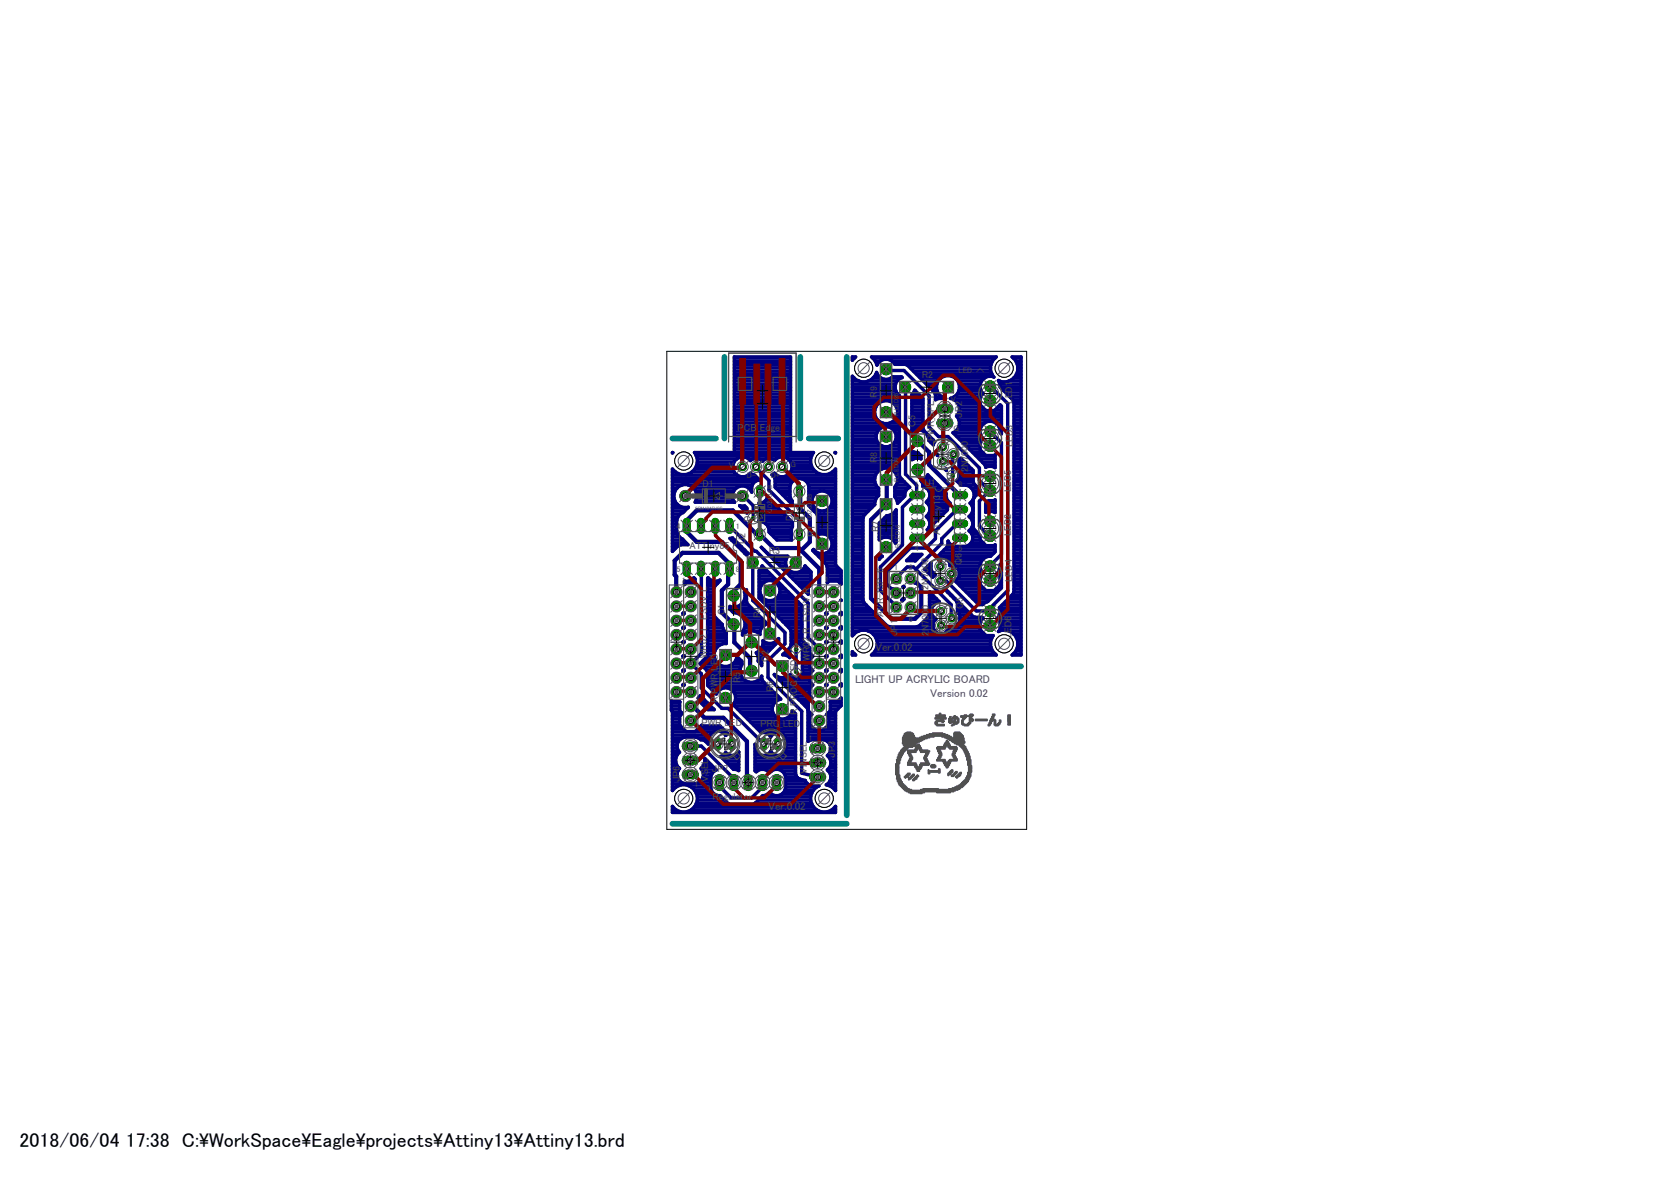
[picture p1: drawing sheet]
<svg xmlns="http://www.w3.org/2000/svg" width="297mm" height="210mm" viewBox="0 0 297 210" stroke-linecap="round" stroke-linejoin="round" font-family="sans-serif">
<defs><g id="words">
<g font-size="3.5">
<text x="3.5" y="203.9">2018/06/04</text>
<text x="22.4" y="203.9">17:38 C:\WorkSpace\Eagle\projects\Attiny13\Attiny13.brd</text>
</g>
<g font-size="2" fill="#505050">
<text x="174.9" y="66.3" transform="rotate(-90 174.9 66.3)">&gt;</text>
<text x="155.5" y="115.8">Ver.0.02</text>
<text x="152" y="121.4">LIGHT UP ACRYLIC BOARD</text>
<text x="165.4" y="123.9">Version 0.02</text>
<text x="136.5" y="143.9">Ver.0.02</text>
</g>
<g font-size="1.8" fill="#505050">
<text x="155.9" y="70.7" transform="rotate(-90 155.9 70.7)">R</text>
<text x="155.9" y="69.6" transform="rotate(-90 155.9 69.6)">9</text>
<text x="163.9" y="67.1">R2</text>
<text x="179.9" y="71.7" transform="rotate(-90 179.9 71.7)">LE</text>
<text x="179.9" y="69.8" transform="rotate(-90 179.9 69.8)">D</text>
<text x="179.9" y="68.6" transform="rotate(-90 179.9 68.6)">1</text>
<text x="131.1" y="76.7">P</text>
<text x="132.2" y="76.7">CB</text>
<text x="135.1" y="76.7">Ed</text>
<text x="137" y="76.7">ge</text>
<text x="162.7" y="75.9" transform="rotate(-90 162.7 75.9)">C5</text>
<text x="171.1" y="74.3" transform="rotate(-90 171.1 74.3)">J</text>
<text x="171.1" y="73.3" transform="rotate(-90 171.1 73.3)">P</text>
<text x="171.1" y="72.2" transform="rotate(-90 171.1 72.2)">2</text>
<text x="155.9" y="82.3" transform="rotate(-90 155.9 82.3)">R</text>
<text x="155.9" y="81.2" transform="rotate(-90 155.9 81.2)">8</text>
<text x="166.1" y="78.4" transform="rotate(-90 166.1 78.4)">PWR_SPLY</text>
<text x="168.9" y="82.8" transform="rotate(-90 168.9 82.8)">3</text>
<text x="168.9" y="79.5" transform="rotate(-90 168.9 79.5)">1</text>
<text x="169.5" y="81" transform="rotate(-90 169.5 81)">2</text>
<text x="172.1" y="83.9" transform="rotate(-90 172.1 83.9)">2</text>
<text x="172.1" y="83" transform="rotate(-90 172.1 83)">N700</text>
<text x="172.1" y="79.2" transform="rotate(-90 172.1 79.2)">0</text>
<text x="180" y="79.5" transform="rotate(-90 180 79.5)">LED3</text>
<text x="124.9" y="86.5">D1</text>
<text x="164.3" y="86.4">U1</text>
<text x="167.1" y="89.8" transform="rotate(-90 167.1 89.8)">1</text>
<text x="167.1" y="88.9" transform="rotate(-90 167.1 88.9)">3</text>
<text x="169.5" y="86" transform="rotate(-90 169.5 86)">Q4</text>
<text x="179.7" y="87.5" transform="rotate(-90 179.7 87.5)">LED5</text>
<text x="133.5" y="92.7" transform="rotate(-90 133.5 92.7)">D3</text>
<text x="141" y="92.7" transform="rotate(-90 141 92.7)">D2</text>
<text x="144.9" y="95.4" transform="rotate(-90 144.9 95.4)">R1</text>
<text x="156.2" y="94.6" transform="rotate(-90 156.2 94.6)">R7</text>
<text x="167.1" y="95.1" transform="rotate(-90 167.1 95.1)">ATTi</text>
<text x="167.1" y="91.5" transform="rotate(-90 167.1 91.5)">n</text>
<text x="167.1" y="90.6" transform="rotate(-90 167.1 90.6)">y</text>
<text x="179.7" y="95.3" transform="rotate(-90 179.7 95.3)">LED2</text>
<text x="122.5" y="97.6">ATTi</text>
<text x="126.2" y="97.6">ny85</text>
<text x="132.5" y="96.8" transform="rotate(-90 132.5 96.8)">U2</text>
<text x="136.7" y="98.5">R3</text>
<text x="168.4" y="100.7" transform="rotate(-90 168.4 100.7)">1</text>
<text x="171" y="100.4" transform="rotate(-90 171 100.4)">Q</text>
<text x="171" y="99.1" transform="rotate(-90 171 99.1)">6</text>
<text x="165.1" y="104.8" transform="rotate(-90 165.1 104.8)">2N7000</text>
<text x="168.4" y="104" transform="rotate(-90 168.4 104)">3</text>
<text x="169.1" y="102.2" transform="rotate(-90 169.1 102.2)">2</text>
<text x="179.9" y="103.4" transform="rotate(-90 179.9 103.4)">LED4</text>
<text x="128.9" y="109.3" transform="rotate(-90 128.9 109.3)">C1</text>
<text x="135.2" y="109.8" transform="rotate(-90 135.2 109.8)">R4</text>
<text x="157" y="109.6" transform="rotate(-90 157 109.6)">AVR-ISP-6</text>
<text x="159.5" y="113" transform="rotate(-90 159.5 113)">J</text>
<text x="159.5" y="112.1" transform="rotate(-90 159.5 112.1)">P</text>
<text x="159.5" y="111" transform="rotate(-90 159.5 111)">1</text>
<text x="165.1" y="113.1" transform="rotate(-90 165.1 113.1)">2</text>
<text x="165.1" y="112.2" transform="rotate(-90 165.1 112.2)">N700</text>
<text x="165.1" y="108.4" transform="rotate(-90 165.1 108.4)">0</text>
<text x="168.6" y="111.9" transform="rotate(-90 168.6 111.9)">3</text>
<text x="168.6" y="108.6" transform="rotate(-90 168.6 108.6)">1</text>
<text x="169.2" y="110.1" transform="rotate(-90 169.2 110.1)">2</text>
<text x="171.2" y="108.2" transform="rotate(-90 171.2 108.2)">Q5</text>
<text x="179.8" y="113.4" transform="rotate(-90 179.8 113.4)">LE</text>
<text x="179.8" y="111.4" transform="rotate(-90 179.8 111.4)">D</text>
<text x="179.8" y="110.3" transform="rotate(-90 179.8 110.3)">6</text>
<text x="125.7" y="117" transform="rotate(-90 125.7 117)">WR02_L ESDV_L</text>
<text x="127.6" y="119.8" transform="rotate(-90 127.6 119.8)">_</text>
<text x="127.6" y="119.2" transform="rotate(-90 127.6 119.2)">L</text>
<text x="127.6" y="118.2" transform="rotate(-90 127.6 118.2)">ED</text>
<text x="136.6" y="117.6" transform="rotate(-90 136.6 117.6)">C2</text>
<text x="144" y="117.4" transform="rotate(-90 144 117.4)">WR02_R ESDV_R</text>
<text x="127.6" y="125" transform="rotate(-90 127.6 125)">R_PWR</text>
<text x="131.6" y="121.4" transform="rotate(-90 131.6 121.4)">R5</text>
<text x="137.5" y="123.1" transform="rotate(-90 137.5 123.1)">R6</text>
<text x="141.7" y="123.3" transform="rotate(-90 141.7 123.3)">OG</text>
<text x="141.7" y="120.8" transform="rotate(-90 141.7 120.8)">_LED</text>
<text x="124.7" y="129.1">PWR_LED</text>
<text x="135.2" y="129.2">PRG</text>
<text x="138.6" y="129.2">_LED</text>
<text x="141.7" y="127.2" transform="rotate(-90 141.7 127.2)">R_PR</text>
<text x="125.9" y="136.7" transform="rotate(-90 125.9 136.7)">EL</text>
<text x="126.6" y="137.3">JP7</text>
<text x="143.4" y="137.5" transform="rotate(-90 143.4 137.5)">VINSEL</text>
<text x="148.4" y="134.6" transform="rotate(-90 148.4 134.6)">JP3</text>
<text x="120.9" y="139" transform="rotate(-90 120.9 139)">JP6</text>
<text x="125.9" y="138.9" transform="rotate(-90 125.9 138.9)">VS</text>
<text x="126.6" y="142.3">Regulator</text>
</g>
<g font-size="1.4" fill="#505050">
<text x="169" y="71.5">V</text>
<text x="170.4" y="66.3">LED:</text>
<text x="169.5" y="76.6">G</text>
<text x="129.6" y="83.2">V</text>
<text x="140.5" y="83.1">G</text>
<text x="132.8" y="85">D-</text>
<text x="137" y="85">D+</text>
<text x="162.6" y="86.6">1</text>
<text x="170.4" y="86.6">8</text>
<text x="120.3" y="94">4</text>
<text x="130.8" y="94">1</text>
<text x="120.3" y="101.6">5</text>
<text x="130.8" y="101.6">8</text>
<text x="159" y="101.2">1</text>
<text x="161.6" y="101.2">2</text>
<text x="162.6" y="97.9">4</text>
<text x="170.4" y="97.9">5</text>
<text x="121.2" y="103.6">1</text>
<text x="146.6" y="103.5">1</text>
<text x="161.6" y="110.5">6</text>
<text x="143.7" y="131.7">1</text>
<text x="123.5" y="139.9">1</text>
<text x="125.8" y="140.6">1</text>
</g>
<g font-size="1.1" fill="#505050">
<text x="159.7" y="70.9" transform="rotate(-90 159.7 70.9)">2</text>
<text x="159.7" y="70.4" transform="rotate(-90 159.7 70.4)">5</text>
<text x="159.7" y="74" transform="rotate(-90 159.7 74)">R_LED</text>
<text x="159.7" y="82.5" transform="rotate(-90 159.7 82.5)">3</text>
<text x="159.7" y="81.9" transform="rotate(-90 159.7 81.9)">4</text>
<text x="137.2" y="89.6" transform="rotate(-90 137.2 89.6)">ZJ3.6B</text>
<text x="144.3" y="89.3" transform="rotate(-90 144.3 89.3)">.</text>
<text x="144.3" y="89.1" transform="rotate(-90 144.3 89.1)">6B</text>
<text x="159.7" y="85.6" transform="rotate(-90 159.7 85.6)">R_LED</text>
<text x="137.2" y="91.1" transform="rotate(-90 137.2 91.1)">GD</text>
<text x="144.3" y="92.7" transform="rotate(-90 144.3 92.7)">GDZJ3</text>
<text x="159.9" y="97.4" transform="rotate(-90 159.9 97.4)">R_LED16</text>
</g>
<text font-size=".8" fill="#505050" x="123.6" y="90.6">SBM1045VSS</text>
</g></defs>
<g fill="none" stroke="#000080" stroke-width=".61">
<path d="M130.5 79.8h10M130.5 79.2h10M130.5 78.7h10M130.5 78.1h10M130.5 77.5h10M130.5 76.9h10M130.5 76.4h10M130.5 75.8h10M130.5 75.2h10M130.5 74.6h10M130.5 74.1h10M130.5 73.5h10"/>
<path d="M130.5 72.9h10M130.5 72.3h10M130.5 71.7h10M130.5 71.2h10M130.5 70.6h10M130.5 70h10M130.5 69.4h10M130.5 68.9h10M130.5 68.3h10M130.5 67.7h10M130.5 67.1h10M130.5 66.5h10"/>
<path d="M130.5 66h10M130.5 65.4h10M130.5 64.8h10M130.5 64.2h10M130.5 63.6h10M151.5 63.4h.6l-.6 .6zM151.5 79.8h8.4M151.5 79.2h5.3M151.5 78.7h4.5M151.5 78.1h4.3M151.5 77.5h4.2M151.5 76.9h4.4"/>
<path d="M151.5 76.4h4.8M151.5 75.8h8.4M151.5 75.2h5.4M151.5 74.6h4.5M151.5 74.1h4.1M151.5 73.5h4M151.5 72.9h4M151.5 72.3h4.2M151.5 71.7h4.6M151.5 71.2h8.4M151.5 70.6h8.4M151.5 70h8.1"/>
<path d="M151.5 69.4h7.7M151.5 68.9h7.6M151.5 68.3h7.7M151.5 67.7h1.2M151.5 67.1h.3M151.5 63.6h.4M154.4 67.7h5.1M155.2 63.6h21.7M155.2 67.1h1.3M155.6 64.2h.8M155.7 66.5h.3M155.9 64.8h.1"/>
<path d="M157.5 65.6l.1 .2h3.1l4.5 4.5v5.6l1.6 1.7h1.7l5.6 5.6v2.2l1.9 1.8-1.9 1.8v4.5l1.7 1.7h.2M158.1 75.2h1.8M158.2 79.2h1.7M158.5 67.1h1.8M158.6 64.2h17.8M158.8 76.4h1.1M158.9 71.7h1M159 78.7h.9M159 74.6h.9M159.2 76.9h.7M159.2 78.1h.7M159.3 77.5h.6"/>
<path d="M159.3 72.3h.6M159.4 74.1h.5M159.6 73.5h.3M159.6 72.9h.3M160.9 68.8l.1 15.5 1.9 2v1.6l.1 .1-.3-.1-2.3 2.2v6.8l-3.9 3.9v4.2l2.8 2.7v.2M161.1 64.8h15M161.8 65.4h14.3M162.1 76.4h2M162.1 75.8h2M162.1 75.2h2M162.1 74.6h2M162.1 74.1h2"/>
<path d="M162.1 73.5h2M162.1 72.9h2M162.1 72.3h2M162.1 71.7h2M162.1 71.2h2M162.1 70.6h1.8M162.2 70h1.1M162.4 66h13.7M162.6 69.4h.1M162.7 76.4l-.6 .2v-6.5l.3-.3 .2-.5 1.5 1.5v5.3l.1 .4 2 2-.3 .3v.3l-.8-.8a2.01 2.01 0 0 0-1.6-1.9M163 66.5h13.3M163.6 67.1h3.7"/>
<path d="M164.1 67.7h2.7M164.5 76.9h.1M164.7 68.3h1.8M164.9 77.5h.3M165.1 78.1h.7M165.3 68.9h1.2M165.5 78.7h.5M165.9 69.4h.7M166.2 70h.7M166.3 70.6h1.2M169.5 76.9h4.7M169.5 70.6h4.7"/>
<path d="M169.7 67.1h5.4M169.8 71.2h4.4M170 77.5h4.4M170.1 76.4h4.1M170.2 74.1h7.8M170.2 70h4.5M170.3 67.7h4.2M170.3 71.7h3.9M170.4 73.5h7.6M170.5 75.8h4M170.5 74.6h7.5M170.5 69.4h3.9"/>
<path d="M170.5 68.3h3.7M170.5 72.3a1.83 1.83 0 0 0-1.6-1.5 2.06 2.06 0 0 0 1.3-3.1 2.06 2.06 0 0 0-3.4 0 2.06 2.06 0 0 0 1.3 3.1h-1.3l-.5 .3v-1l-.2-.4-4.8-4.8-.4-.2h-1.8a1.77 1.77 0 0 0-1.7-.9 1.77 1.77 0 0 0-1.5 1.1l-.3-.8-.7-.7h22.2a2.38 2.38 0 0 0-.4 3.6 1.77 1.77 0 0 0-2.2 .7 1.77 1.77 0 0 0 .3 2.2l-.6 .6v1.4l1.1 1.1h1.4l1.1-1.1 .2 .3v4.9l-.2-.2a1.8 1.8 0 0 0-2.4-2 1.8 1.8 0 0 0-.6 3l-.6 .6v1.4l1.1 1.1M170.5 75.2h4.4M170.5 72.9h4.7M170.5 72.3h4.1M170.5 68.9h3.7M170.5 72.3v.7l-.2 .7-.3 .2a1.79 1.79 0 0 1-.6 3l5.6 5.6 .2 .6 .4-.2h.8l.5 .2v-2.3l-.2 .2M170.6 78.1h4M171.2 78.7h3M171.8 79.2h2.4M172.3 79.8h1.9M176 68.7l.1 .2h.2l2.8 2.8v33.3l-3.3 3.3 .2 .3h-2.5l-5.3-5.3-1-.1"/>
<path d="M176 76.7l2 2v19.8l-2 2.1M176.8 72.9h1.2M177.1 75.2h.9M177.4 72.3h.6M177.5 67.7h.2M177.6 75.8h.4M177.8 68.3h3.7M177.8 68.3l-.3-.7a2.43 2.43 0 0 0 3.1-.9 2.43 2.43 0 0 0-.7-3.3h1.6v53h-1.6a2.42 2.42 0 0 0 .7-3.2 2.42 2.42 0 0 0-3.1-1l.3-.3v-1.5M177.8 76.4h.2M177.8 68.3v.5l2.3 2.3 .2 .4v33.7l-.2 .4-2.4 2.4a1.6 1.6 0 0 1-.5 1.9l.6 .5M177.8 76.9h.2M177.8 68.9h3.7"/>
<path d="M178.4 69.4h3.1M179 70h2.5M179.3 67.7h2.2M179.6 70.6h1.9M180.1 71.2h1.4M180.1 63.6h1.4M180.2 67.1h1.3M180.3 79.8h1.2M180.3 79.2h1.2M180.3 78.7h1.2M180.3 78.1h1.2M180.3 77.5h1.2"/>
<path d="M180.3 76.9h1.2M180.3 76.4h1.2M180.3 75.8h1.2M180.3 75.2h1.2M180.3 74.6h1.2M180.3 74.1h1.2M180.3 73.5h1.2M180.3 72.9h1.2M180.3 72.3h1.2M180.3 71.7h1.2M180.6 64.2h.9M180.7 66.5h.8"/>
<path d="M180.8 64.8h.7M180.9 66h.6M180.9 65.4h.6M119.5 96h2M119.5 80.4h.1M119.5 97.7h.3M119.5 97.2h.9M119.5 96.6h2.6M119.5 95.4h1.3M119.5 94.8h.9M119.5 94.3h.8M119.5 93.7h.8"/>
<path d="M119.5 93.1h.8M119.5 92.5h.8M119.5 92h1M119.5 91.4h1.4M119.5 90.8h2.2M119.5 90.2h2.8M119.5 89.6h.9M119.5 89.1h.5M119.5 88.5h.3M119.5 87.9h.3M119.5 87.3h.5M119.5 86.8h.9"/>
<path d="M119.5 86.2h1.8M119.5 85.6h14.7M119.5 85h15.2M119.5 84.5h11.5M119.5 83.9h.6M122.3 86.2h11.5M123 83.9h7.5M123.3 86.8h7.6M123.6 83.3h6.7M123.7 89.1h6.7M123.7 87.3h6.7M123.7 81h20.6"/>
<path d="M123.8 82.7h6.5M123.8 88.5h6.4M123.8 87.9h6.4M124 82.1h6.5M124 81.6h7M129.7 93.5l4.5 4.5h.3l9.2 9.2v6.1l1.9 2.1M129.8 95.7l.4-.1 2.8 2.8-.3 .2zM130 96h.6M130.5 80.4h10M130.6 96.6h.6M131.2 97.2h.6M131.5 89.9h.9l.4 .4v.9z"/>
<path d="M131.8 97.7h.6M131.8 90.2h.9M132 88.2h.2l1.7 1.7v2.2M132.4 98.3h.5M132.4 90.8h.4M133 84.5h1M133.1 86.8h.5M133.1 81.6h.8M133.6 87.3h.1M133.8 100v6.7l5.7 5.7v2l-3 3v3l6 6v11l2.9 .7M134.4 83l.1 .2 2.2 2.2v1.7l5.3 5.3v2.5l.1 .1M134.9 81.6h1.2"/>
<path d="M134.9 89.4a1.36 1.36 0 0 0 1.5-1l4.5 4.5v.7l-.2 .5v1.9h-2.6l-1.4-1.4a1.64 1.64 0 0 0-1.8-1.9l.1-.4zM134.9 92.5h5.7M135 92h5M135 91.4h4.4M135 90.8h3.8M135 90.2h3.2M135 89.6h2.7M135.4 97.3l8.3 8.3v-1.2l.5-.5v-2.3l-1.1-1-.2 .4-.5 .5-.6 .3M135.8 97.7h.1M136 89.1h1.1M136.1 93.1h4.8M136.4 98.3h.1"/>
<path d="M136.4 88.5h.1M136.6 93.7h4.2M136.7 98.6l.5 .3M136.7 94.3h4M136.9 98.9h3.2a1.77 1.77 0 0 0 1 2.9M137 94.8h3.7M137.2 81.6h.8M137.3 84.5h.7M137.5 99.5h2.2M137.6 95.4h3.1M137.7 85h10.8M137.8 86.2h2.7"/>
<path d="M137.8 85.6h3M137.9 86.8h2.5M138 84.5l-.3-.4-.5 .3 .4 .4 .2 .4v1.4l3 3v-.6l-.4-.7v-1.9a1.72 1.72 0 0 1 1.7-1.4 1.72 1.72 0 0 1 1.7 1.4l-.1 3.4 1.5 1.5 .2 .5v3.2a1.8 1.8 0 0 1 2.3 .8 1.8 1.8 0 0 1-.7 2.4 1.8 1.8 0 0 1-2.4-.5l-.1 .1 2.4 2.4 .2 .6v2.8l.3-.3h1.6l.5 .5v-2.4l-1-1v-17a2.44 2.44 0 0 1-3.4 .5 2.44 2.44 0 0 1-.5-3.5h-4.1v-17h-10v17h-7.1a2.44 2.44 0 0 1-.4 3.5 2.44 2.44 0 0 1-3.5-.5v14.6l1-1 .5-.2h1.3l-1-1a1.67 1.67 0 0 1-1-1.3v-2.1l.3-.6 1.8-1.7a2.07 2.07 0 0 1-2.6-2 2.07 2.07 0 0 1 2.6-1.9 2.07 2.07 0 0 1 1.2 3.1h7a1.79 1.79 0 0 1 .5-2.7 1.79 1.79 0 0 1 2.5 .9v-1a1.36 1.36 0 0 1 1.4-1.2l-.8-.8-.8-.4a1.77 1.77 0 0 1-2.6 .2 1.77 1.77 0 0 1 0-2.6 1.77 1.77 0 0 1 2.6 .2 1.41 1.41 0 0 1 2.1 .1 1.43 1.43 0 0 1 2.2-.1 1.77 1.77 0 0 1 2.7-.1 1.77 1.77 0 0 1-.4 2.7M138 84.5l.7 .2h.7l.6-.2M138.5 87.3h1.9M139.1 87.9h1.3M139.7 88.5h.8M140 84.5h8.5M140.1 81.6h4M140.3 89.1h.5M140.5 83.9h4.6M140.6 82.1h3.5"/>
<path d="M140.8 83.3h3.7M140.8 82.7h3.4M143.4 85.6h5.1M143.7 86.2h4.8M143.7 89.6h.8M143.7 89.1h.7M143.7 88.5h.7M143.8 87.9h.9M143.8 87.3h1.8M143.8 86.8h4.7M144.1 90.2h.7M144.5 97.7h.2"/>
<path d="M144.7 90.8h1.1M144.9 98.3h.6M145.2 91.4h3.3M145.4 94.8h3.1M145.4 94.3h3.1M145.4 93.7h3.1M145.4 93.1h3.1M145.4 92.5h3.1M145.4 92h3.1M145.5 98.9h3M146.1 99.5h2.4M146.5 90.8h2"/>
<path d="M146.7 87.3h1.8M146.8 98.3h1.7M147.4 95.4h1.1M147.5 90.2h1M147.5 87.9h1M147.6 97.7h.9M147.8 96h.7M147.8 89.6h.7M147.8 88.5h.7M147.8 97.2h.7M147.9 96.6h.6M147.9 89.1h.6"/>
<path d="M148 83.9h.5M148.4 80.4l.1 .1zM151.5 98.9h1.9M151.5 96h1.9M151.5 99.5h1.9M151.5 98.3h1.9M151.5 97.7h1.9M151.5 97.2h1.9M151.5 96.6h1.9M151.5 95.4h1.9M151.5 94.8h1.9M151.5 94.3h1.9"/>
<path d="M151.5 93.7h1.9M151.5 93.1h1.9M151.5 92.5h1.9M151.5 92h2M151.5 91.4h2.3M151.5 90.8h2.9M151.5 90.2h3.5M151.5 89.6h4M151.5 89.1h4.1M151.5 88.5h4.3M151.5 87.9h4.7M151.5 87.3h4.7"/>
<path d="M151.5 86.8h4.7M151.5 86.2h4.2M151.5 85.6h4M151.5 85h4M151.5 84.5h4.1M151.5 83.9h4.5M151.5 83.3h5.4M151.5 82.7h8.4M151.5 82.1h8.4M151.5 81.6h8.4M151.5 81h8.4M151.5 80.4h8.4"/>
<path d="M155.8 88.5l-.3 .7v.5l-1.9 1.9-.2 .5v14.5l.2 .6 4 4 .6 .2h4.7a5.1 5.1 0 0 0 2.3-2.2v-4l1.8 1.8h-1.8M155.8 88.5l.4-.4v-1.3a2.05 2.05 0 0 1-.3-2.9 2.05 2.05 0 0 1 2.9-.2 2.05 2.05 0 0 1 .3 2.9v1.7l.1 .2M156.3 98.9h.5M156.3 95.4h3M156.3 94.8h3M156.3 94.3h3M156.3 93.7h3M156.3 93.1h3M156.3 93l1.3-1.3a1.88 1.88 0 0 0 1.7-1.1v5.8l-.1 .1a1.74 1.74 0 0 0-2.9-.6zM156.3 98.5l.5 .4-.5 .5zM156.7 92.5h2.6M157.3 92h2"/>
<path d="M158.1 83.3h1.8M158.6 91.4h.7M158.8 96h.5M159 83.9h.9M159.1 87.9h1.7M159.1 87.3h1.9M159.1 86.8h2.3M159.2 90.8h.1M159.2 88.5l.4 1 1.2-1.3a1.45 1.45 0 0 1 .9-1.6l-1.7-1.7-.1-.4v-14.2a1.78 1.78 0 0 1-.8-1.8 1.78 1.78 0 0 1 1.3-1.4l-.2-.1h-1.5a1.73 1.73 0 0 1-2.9-.8 2.43 2.43 0 0 1-1.9 1.7 2.43 2.43 0 0 1-2.4-1v46.1a2.45 2.45 0 0 1 3.7-.3 2.45 2.45 0 0 1-.3 3.7h22.2a2.38 2.38 0 0 1-.5-3.4h-1.3l-1.1-1.1v-1.5l.6-.5-.3-.2h-1.2l-.4-.2-5-5-.1 .1 2.2 2.2 .2 .5v1.6l.4 .4v1.2l-.8 .8h-1.1v.4l-.8 .9h-1.2l-.8-.9v-1.1l.5-.5-.8-.8v-1.4l1-.9M159.2 88.5h1.3M159.3 86.2h2M159.4 84.5h.5"/>
<path d="M159.5 89.1h.4M159.6 85.6h1.1M159.6 85h.5M161.4 99.5h1.5M161.9 98.9h1.6M162.1 80.2l.6 .2h.5l.5 .6v.6l-1-.2-.6 .3zM162.1 81.6h.3M162.1 81h1.6M162.1 80.4h.5M162.3 98.5h1.6l-1.2 1.2h-1.5zM163.9 85.6h2.2M164.1 86.2h2.6"/>
<path d="M164.1 86.5v-.5l-.4-.6 .5-.2 .7-.8 3.3 3.3v.6l.2 .7 .5 .4-.5 .8M164.1 86.5a1.55 1.55 0 0 1 1.2 1.2 1.55 1.55 0 0 1-.6 1.6l.4 .4 .2 .5M164.1 86.5h.1M164.4 85h1.1M164.7 86.8h2.6M164.8 92h2.3M164.8 89.1h3.7M164.9 84.5h.1M165 94.3h.2M165 89.6h3.7M165.1 91.4h2.6M165.1 93.7h.3"/>
<path d="M165.1 87.3h2.8M165.2 92.5h1.3M165.2 88.5h3.1M165.3 93.1h.6M165.3 90.8h3M165.3 90.2h3.1M165.3 87.9h2.9M165.3 90.2v.6l-.2 .6M166.6 80.8v.2zM167.3 98.3h9.4M167.8 97.7h9.1M168 83.4h.2v.2z"/>
<path d="M168.3 99.5h6.4M168.4 97.2h8.5M168.4 90.2v.4l-3.1 3.1-.1 .8-.4-.4a1.48 1.48 0 0 0-.1-2.3l.4-.4M168.5 96.6h.3M169.5 80.7l-.1 .2v3.7M170.2 85.6h2.8M170.4 85h2.6M170.5 84.5h2.5M170.5 83.9h2.5M170.5 83.3h2.2M170.5 82.7h1.6M170.5 82.1h1"/>
<path d="M170.7 90.5l-.2 .2h-.6l-3.6 3.6v1.4l-1.7 1.7h-2.8l-4.2 4.2v2.2l.9 .9h.2l.6 .7M170.7 93.1l-.2 .1h-.6l-2.5 2.5v.9l-4.6 4.6M170.7 81.6h.2M170.8 86.2h2.5M172.3 94.3h1M172.4 92h.6M172.6 96.6h2.3M172.7 89.6h.3M172.7 91.4l-.4 .4a1.51 1.51 0 0 1 0 2.5 1.52 1.52 0 0 1 .6 1.6 1.52 1.52 0 0 1-1.2 1.2h-2l-.6-.2-.5-.7-.1 .6-.1 .4-1.8 1.8h1.3l.9 1v.5h.9l.8 .9v1.2l-.7 .7 4.2 4.2h.7l.3-.4 .6-.2 2.4-2.4v-4.4l-.2 .3v.6l-.3 .7-.3 .2 .6 .6v1.4l-1.1 1.1h-1.4l-1.1-1.1v-1.4l.6-.6a1.79 1.79 0 0 1 .8-3M172.7 91.4h.3M172.7 86.8h1.2M172.7 94.8h1.2"/>
<path d="M172.8 93.7h.2M172.8 92.5h.2M172.8 89.1h.2M172.9 96h1.4M172.9 95.4h1.3M172.9 93.1h.1M172.9 90.8h.1M172.9 90.2h.1M172.9 80.4h1.8M172.9 90.2v.6l-.2 .6M173 87.3h1.2M173.1 88.5h.1"/>
<path d="M173.2 87.9h.5M173.5 81h3.4M174.1 81.6h2.8M174.2 87.3l-1 1.1-.2 .4v4.9l.2 .4 1 1.1v.7l1.1 1.1h1.4l.2-.2v1.3l-.8 .8h-9.4M174.2 87.3v-.2l-1-1.1-.2-.4v-2l-2.2-2.2-.3 .4v3l-.4 .6 .7 .8a1.83 1.83 0 0 1 2.2 .9 1.83 1.83 0 0 1-.6 2.3l.5 .8M174.6 82.1h2.3M175.1 82.7h1.8M175.2 90.8h1.7M175.2 90.2h1.7M175.2 89.6h1.7M175.2 89.5l.5-.5h1l.2-.2v2.3l-.5-.2h-.8l-.4 .2zM175.7 89.1h1.2"/>
<path d="M180.3 98.9h1.2M180.3 96h1.2M180.3 99.5h1.2M180.3 98.3h1.2M180.3 97.7h1.2M180.3 97.2h1.2M180.3 96.6h1.2M180.3 95.4h1.2M180.3 94.8h1.2M180.3 94.3h1.2M180.3 93.7h1.2M180.3 93.1h1.2"/>
<path d="M180.3 92.5h1.2M180.3 92h1.2M180.3 91.4h1.2M180.3 90.8h1.2M180.3 90.2h1.2M180.3 89.6h1.2M180.3 89.1h1.2M180.3 88.5h1.2M180.3 87.9h1.2M180.3 87.3h1.2M180.3 86.8h1.2M180.3 86.2h1.2"/>
<path d="M180.3 85.6h1.2M180.3 85h1.2M180.3 84.5h1.2M180.3 83.9h1.2M180.3 83.3h1.2M180.3 82.7h1.2M180.3 82.1h1.2M180.3 81.6h1.2M180.3 81h1.2M180.3 80.4h1.2M121.4 119.2l.1-.1 .1 .1-.1 .1zM121.4 116.6l.1-.1 .1 .1-.1 .2z"/>
<path d="M121.4 111.6l.1-.2 .1 .2-.1 .1zM121.4 111.6h.2M121.5 119.1h.1M121.5 108.9l.1 .1-.1 .2-.1-.1zM121.5 114l.1 .1-.1 .2-.1-.2zM121.7 103.9h.1M121.7 103.5h1.8M123.1 102.9h.4M123.5 102.9l-.2-.2a1.49 1.49 0 0 1-1.6 .6v.6M123.5 102.9v.7l-1.4-.1-.4 .4M124.5 117.9h3.1M124.6 101.1l.1 15-1.9 1.8 1.9 1.9v2.5l3.6 3.6h1.1l6.3 6.3"/>
<path d="M125 117.4h2.2M125 118.5h6.7M125.6 116.8h1.4M125.6 119.1h6M125.8 104.7h1.1M125.8 119.7h5.8M125.8 116.2h1.2M125.8 115.6h1.3M125.8 115.1h1.7M125.8 114.5h2.5M125.8 113.9h3.3M125.8 113.3h3.3"/>
<path d="M125.8 112.8h3.3M125.8 112.2h3M125.8 111.6h2.7M125.8 111h2.6M125.8 110.4h2M125.8 109.9h1.5M125.8 109.3h1.1M125.8 108.7h1.1M125.8 108.1h1.1M125.8 107.5h1.1M125.8 107h1.1M125.8 106.4h1.1"/>
<path d="M125.8 105.8h1.1M125.8 105.2h1.1M125.8 104.1h1.3M125.8 103.5h1.9M125.8 102.9h.3M126.9 104.7v4.5l.2 .5 1.3 1.3M127.5 103.7l.5-.6a1.53 1.53 0 0 1-2.1-.4l-.1 13.7-.2 .4-1.1 1.2 1.1 1.1 .2 .4v2.3l1.5 1.6a1.79 1.79 0 0 1 2.6-.9 1.79 1.79 0 0 1 .4 2.7l5 5a1.37 1.37 0 0 1 1.7 .8 1.42 1.42 0 0 1 1.5-.8 1.42 1.42 0 0 1 1.2 1.1v1.8a1.43 1.43 0 0 1-1.2 1.2 1.43 1.43 0 0 1-1.5-.8 1.47 1.47 0 0 1-1.9 .7 1.47 1.47 0 0 1-.8-1.8M127.5 103.7h.1M127.5 103.7l-.4 .4-.2 .6M128.4 111l.3 1.1 .4 .4v1.9a2.05 2.05 0 0 0-2.2 1.9 2.05 2.05 0 0 0 1.8 2.2 2.05 2.05 0 0 0 2.3-1.8l.9 .9v.5a2.05 2.05 0 0 0 .6 2.9 2.05 2.05 0 0 0 2.9-.8v.4l.2 .5 3.2 3.1a1.81 1.81 0 0 0-1.5 1.9 1.81 1.81 0 0 0 1.7 1.7 1.81 1.81 0 0 0 1.8-1.5l.6 .6v10.5l.1 .4 .2 .4M129.8 108.1h3.8M130.2 108.7h4"/>
<path d="M130.3 117.9h1.6M130.8 117.4h.9M131 116.8h.1M131.6 107.5h1.5M131.6 109.3h3.2M132 112.8h.1M132.1 112.2h1M132.2 109.9h3.2M132.2 107h.5M132.4 111.6h2.9M132.4 105.2h.3M132.4 106.4h.3"/>
<path d="M132.4 110.4h3.6M132.4 111h3.6M132.4 105.8h.3M134.1 112.2h1M134.6 116.2h1.5M134.8 117.4h.6M134.8 116.8h.8M134.9 104.7h.2M134.9 101.8h1.8M134.9 105.8h.4M134.9 105.2h.2M134.9 104.1h.4"/>
<path d="M134.9 103.5h.9M134.9 102.9h2.9M134.9 102.4h2.3M135 115.6h1.7M135.1 112.8h.1M135.1 106.4h.7M135.1 101.2h1M135.2 117.9h.2M135.3 111.6l.5-.5 .6-.2-3.5-3.6-.2-.4v-2.1l-.4 .4a1.99 1.99 0 0 1-.4 2.1 1.99 1.99 0 0 1-2.1 .5v.5l.6 .6a2.02 2.02 0 0 1 1.9 1.2 2.02 2.02 0 0 1-.3 2.1v.7a1.99 1.99 0 0 1 3.1-.1M135.3 111.6l-.2 .6v.6M135.4 115.1h1.9M135.5 100.6h.1"/>
<path d="M135.6 113.9a1.75 1.75 0 0 0 2.8-.4v.5l-2.8 2.8-.2 .4v1.1l-.6-.8v-.8l-.4-.7a1.98 1.98 0 0 0 1.2-2.1zM135.6 114.5h2.3M135.6 113.9h.1M135.7 107h6.2M136.2 107.5h6.3M136.8 108.1h5.8M137.4 108.7h5.2M137.9 103.5h.5M137.9 106.4h3.4M138 109.3h4.6M138 113.9h.4M138.1 100.1h1.6"/>
<path d="M138.4 104.1h.6M138.4 105.8h2.3M138.5 109.9h4.1M138.6 104.7h1M138.6 105.2h1.5M138.7 100.6h1.1M139.1 116.4l1.3-1.3v1.8l-.9-.5zM139.1 110.4h3.5M139.3 101.2h.8M139.3 116.2h1.1M139.7 111h2.9M139.8 101.8h4.4"/>
<path d="M139.9 115.6l.5 .1M140.3 111.6h2.3M140.3 116.8h.1M140.4 102.4h3.8M140.6 114.5h.2M140.6 113.9h2.1M140.6 113.3h2M140.6 112.8h2M140.6 112.2h2M141 102.9h3.2M141.5 115.4v4M141.6 103.5h2.6"/>
<path d="M142.1 104.1h1.9M142.2 114.5h1M142.6 115.1h1.2M142.6 119.1l.1 .1M142.6 119.7h1.4M142.6 119.1h1.8M142.6 118.5h1.3M142.6 117.9h1.3M142.6 117.4h1.3M142.6 116.8h1.8M142.6 116.2h1.5M142.7 104.7h1"/>
<path d="M142.7 101.2h1M143.1 100.6h.1M143.3 105.2h.4M143.9 115.6l-1.3 .1M146.7 100.1h1.8M146.8 111.6l.1-.2 .1 .2M146.8 109l.1-.1 .1 .2-.1 .1zM146.8 114.1l.1-.1 .1 .1-.1 .2zM146.8 119.2l.1-.1 .1 .1-.1 .1zM146.8 111.6l.1 .1 .1-.1M146.8 111.6h.2M146.9 119.1h.1"/>
<path d="M146.9 116.5l.1 .1-.1 .2-.1-.2zM147 100.6h1.7M147.1 101.8h2.4M147.1 103.5h.1M147.1 102.9h2.4M147.1 102.4h2.4M147.1 101.2h2.2M149.2 103.5h.3M149.3 116.6l.2-.2v.5zM149.3 119.2l.2-.2v.4zM149.3 111.6h.2M149.4 119.1h.1"/>
<path d="M149.4 116.8h.1M149.5 106.7h.1M149.5 108.8v.5l-.2-.2zM149.5 111.4v.4l-.2-.2zM149.5 113.9v.4l-.2-.2zM151.5 104.7h1.9M151.5 101.8h1.9M151.5 116.2h.4M151.5 112.8h.3M151.5 112.2h1.1M151.5 111.6h14.4M151.5 111h6"/>
<path d="M151.5 110.4h5.4M151.5 109.9h4.8M151.5 109.3h4.2M151.5 108.7h3.7M151.5 108.1h3.1M151.5 107.5h2.5M151.5 107h2M151.5 106.4h1.9M151.5 105.8h1.9M151.5 105.2h1.9M151.5 104.1h1.9M151.5 103.5h1.9"/>
<path d="M151.5 102.9h1.9M151.5 102.4h1.9M151.5 101.2h1.9M151.5 100.6h1.9M151.5 100.1h1.9M151.5 115.8l.6 .6h-.6zM154.4 112.2h11.9M155.1 116.2h21.8M155.3 112.8h19.7M155.6 115.6h20.8M155.7 113.3h20.6M155.9 115.1h20.2"/>
<path d="M155.9 113.9h20.2M155.9 114.5h20.2M160.3 106.7l.3-.4 .1 .2-.3 .3zM160.5 104.3l.1-.1 .1 .1-.1 .1zM160.5 106.4h.2M162.8 101.2l6.3 6.3v2.2l.1 .2M162.8 101.2l-.4-.4h-1.1l-2 1.9v.1M163.7 111h2.2M164.3 110.4h1.7M164.4 101.2h1.1M164.4 101.2l1.1-1.1v1.3l.8 .7-.5 .5zM164.8 109.9h1.4"/>
<path d="M164.9 100.6h.6M165 101.8h.9M165.2 109.3h.4M165.2 108.7h.4M165.2 108.1h.4M165.2 107.5h.8M165.2 106.4h1.2M165.2 105.8h.6M165.2 105.2h.1M165.5 102.4h.5M167.9 104.7h.1M168.3 112.2h6.2"/>
<path d="M168.4 105.2h.2M168.7 111.6h5.5M168.8 100.1h5.5M169 105.8h.2M169.6 106.4h.2M169.8 100.6h4.4M170.1 103.5h4.1M170.1 111h4.1M170.1 107h.2M170.1 102.9h4.1M170.2 108.7h1.9M170.2 108.1h1.3"/>
<path d="M170.2 107.5h.7M170.3 101.2h4M170.5 101.8h4.1M170.5 102.4h3.8M170.6 109.3h2.1M170.6 110.4h3.6M170.6 109.9h4.1M170.6 104.1h3.8M171.2 104.7h3.8M171.8 105.2h5.5M172.4 105.8h4.3M172.9 106.4h3.2"/>
<path d="M173.5 107h1.9M177 104.7h.8M177.3 109.9h4.2M177.4 101.8h.6M177.5 112.2h.1M177.6 104.1h.4M177.7 109.3h3.8M177.7 102.4h.3M177.7 101.2h.3M177.7 108.1h3.8M177.8 110.4h3.7M177.8 111.6h3.7"/>
<path d="M177.8 111h3.7M177.8 108.7h3.7M177.8 103.5h.2M177.8 102.9h.2M177.8 100.6h.2M178.1 107.5h3.4M178.7 107h2.8M179.3 106.4h2.2M179.4 112.2h2.1M179.9 105.8h1.6M180.1 116.2h1.4M180.2 105.2h1.3"/>
<path d="M180.2 112.8h1.3M180.3 104.7h1.2M180.3 101.8h1.2M180.3 104.1h1.2M180.3 103.5h1.2M180.3 102.9h1.2M180.3 102.4h1.2M180.3 101.2h1.2M180.3 100.6h1.2M180.3 100.1h1.2M180.6 115.6h.9M180.7 113.3h.8"/>
<path d="M180.8 115.1h.7M180.9 113.9h.6M180.9 114.5h.6M119.3 126h1.5M119.3 125.5h1.5M119.3 124.9h1.5M119.5 139.9h.6M119.5 139.3h6.8M119.5 138.7h1.3M119.5 138.2h.9M119.5 137.6h.9M119.5 137h1"/>
<path d="M119.5 136.4h1.1M119.5 135.8h.7M119.5 135.3h.6M119.5 134.7h.6M119.5 134.1h.9M119.5 133.5h1.1M119.5 133h.9M119.5 132.4h.9M119.5 131.8h1.1M119.5 131.2h1.6M119.5 130.7h6.7M119.5 130.1h7.4"/>
<path d="M119.5 129.5h1.9M119.5 128.9h1.4M119.5 128.4h1.3M119.5 127.8h1.3M119.5 127.2h1.4M119.5 126.6h1.6M120.4 134.1a1.83 1.83 0 0 0 .4 2.5 1.59 1.59 0 0 0 .8 2.7h2.2a1.59 1.59 0 0 0 .8-2.7l.4-.4 .3-.7v-.7l2 2-.3 .2M121.4 121.7l.1-.1 .1 .1-.1 .2zM122.7 132.6h2l5.6 5.6v.8l.2 .1M122.9 139.9h3.4M124.1 129.5h4.4M124.3 131.2h1.6"/>
<path d="M124.3 124.3h.8M124.5 123.7h.1M124.5 123.7l2.5 2.4h-1.2l-1.1-1.1v-.3l-.6-.6zM124.6 138.7h1.7M124.7 128.9l-1.1 1.1h-1.6l-1.2-1.1v-1.6l.5-.5-.5-.5v-1.6h-1.3l-.2-.2v1.7l.2 .2v14.1a2.46 2.46 0 0 1 3.4-.6 2.46 2.46 0 0 1 .7 3.4 2.46 2.46 0 0 1-3.4 .7M124.7 128.9l.2 .1h3.1l1.4 1.4-.4 .3M124.7 128.9h.1M124.7 124.9h1M124.8 136.4h2.1M124.9 137h2.1M125 138.2h1.3M125 137.6h1.5"/>
<path d="M125.1 135.8h1.2M125.2 125.5h1.1M125.3 135.3h.5M125.5 131.8h.4M125.7 126h1.2M125.8 121.4h10.1M125.8 120.8h6.5M125.8 120.3h6M126 122h10.5M126.6 122.6h1.3M127 137l-.4 .4-.3 .6v2.1a1.52 1.52 0 0 0 1.7 1.3l1.3 1.4 .5 .1h4l.4-.1 1.4-1.4 .8-.2 .4-.4a1.59 1.59 0 0 0 1.6 .6 1.59 1.59 0 0 0 1.2-1.3v-2.1l-.2-.6-.4-.4M127.1 123.1h.3"/>
<path d="M127.9 139.1l.1 .2v.6l2 1.9h3.6l1.7-1.7v-.8l.2-.2M128.1 134.5l.4-.2 .5-.5a1.41 1.41 0 0 0 2.3-.2v3.4l-.5-.3h-.4zM128.2 130.1h.8M128.4 134.7h2.9M128.7 134.1h.8M128.9 135.3h2.4M129 130.7h.1M129 130.7a1.75 1.75 0 0 0-2.2-.6 1.75 1.75 0 0 0-.9 2.1l-.6-.5-.7-.2-.8-.5h-2.2a1.59 1.59 0 0 0-.8 2.7l-.4 .4M129.5 135.8h1.8M130 122.6h7.1M130.1 136.4h1.2M130.5 123.1h7.2"/>
<path d="M130.6 125.5h6.8M130.6 124.9h7.1M130.7 134.1h.6M130.7 124.3h7.9M130.7 123.7h7.6M131.1 126h6.2M131.7 126.6h5.7M132.3 127.2h5.4M132.9 127.8h5.7M133.5 128.4h7.9M134 128.9h7.4M134.2 136.4h7.2"/>
<path d="M134.2 135.8h7.2M134.2 135.3h7.2M134.2 134.7h7.2M134.2 134.1h.9M134.2 133.5h.3M134.2 133h.1M134.2 132.4h.1M134.3 137h.3M134.3 132.4l-.1-.1v4.7l.2 .2a1.51 1.51 0 0 1 2-.2M134.6 129.5h6.8M134.9 120.8h.6M135.2 130.1h6.2"/>
<path d="M135.4 120.3h.1M136.4 134.1h1.2M136.4 137l.4 .4a1.56 1.56 0 0 1 2.2-.4M136.4 137h.7M136.8 130.7h.4M137 133.5h.1M137.9 120.3h.3M138.5 120.8h5.4M138.9 134.1h2.5M139 137h2.4M139.1 121.4h5.1M139.3 130.7h2.1"/>
<path d="M139.5 137.6h1.9M139.5 133.5h1.9M139.5 127.8h1.9M139.6 139.9h5.5M139.6 139.3h4M139.6 138.7h3.6M139.6 138.2h2.1M139.7 131.2h1.7M139.7 122h4.5M139.7 133h1.7M139.7 132.4h1.7M139.7 131.8h1.7"/>
<path d="M139.9 120.3h.9M140.3 122.6h3.6M140.4 127.2h1M140.8 126.6h.3M140.8 123.1h3.1M141.4 123.7h2.6M141.7 138.2l.6 .3 .8 .2 .6 .7 .6 .3h1.3a2.41 2.41 0 0 0-.4 4.3M142 124.3h2.1M142.3 120.3h1.6M142.6 124.9h1.1M143.2 125.5l-5.6-5.6a1.97 1.97 0 0 0 2.9 0 1.14 1.14 0 0 0 1.2 .7 1.14 1.14 0 0 0 1-1v-4.4a1.15 1.15 0 0 0-.9-.9 1.15 1.15 0 0 0-1.2 .4v-2.5l-.1-.4-5.6-5.5v-4.9l.4-.4 .2-.4 7.1 7.1v5.9l.1 .4 1.2 1.2v.9l.6 .5-.6 .6v1.4l.6 .6-.6 .6v1.4l.6 .5-.6 .6v1.4l.4 .4-.6 .6v1.6l.6 .7-.4 .4v1.4l1 1h1.4l1-1v-1.4l-.4-.4 .7-.7v-1.6h1.3l.6-.6v1.3l-1 1v14.1l-.6-.6-1-.4a1.56 1.56 0 0 0 .2-2.7l.3-.3 .3-.6v-.6M143.2 125.5l.3 .3 .1 .4v5.6l.7-.3h2.1a1.59 1.59 0 0 1 1.3 1.2 1.59 1.59 0 0 1-.6 1.6l.3 .4"/>
<path d="M143.2 125.5h.5M143.6 126h.1M143.6 131.2h4.9M143.6 130.7h4.9M143.6 130.1h4.9M143.6 129.5h1.1M143.6 128.9h.5M143.6 128.4h.3M143.6 127.8h.3M143.6 127.2h.5M143.6 126.6h.3M146.6 129.5h1.9"/>
<path d="M146.8 121.7l.1-.1 .1 .1-.1 .2zM147.1 131.8h1.4M147.1 139.3h1.4M147.2 127.2h1.3M147.2 128.9h1.3M147.2 137h1.3M147.3 134.1h1.2M147.3 126.6h1.2M147.3 128.4h1.2M147.3 127.8h1.2M147.4 134.7l.3 .6M147.4 134.7h1.1"/>
<path d="M147.5 136.4h1M147.6 138.7h.9M147.6 132.4h.9M147.6 137.6h.9M147.6 133.5h.9M147.6 126h1.3M147.6 125.5h1.9M147.6 124.9h1.9M147.7 138.2h.8M147.7 135.8h.8M147.7 135.3h.8M147.7 133h.8"/>
<path d="M147.9 139.9h.6M148.4 120.3l-.2 .2M149.3 124.3h.2M149.3 121.7l.2-.2v.4zM119.5 143.9h.7M119.5 143.4h.1M119.5 140.5h.1M120.2 144l-.7-.7v1.1h29v-1.1l-.6 .7M122.9 143.9h22.2M123.5 143.4h21.1M123.5 140.5h3M123.8 142.8h5.6"/>
<path d="M123.8 141.1h3.1M124 142.2h4.8M124 141.6h4.2M134.2 142.8h10.1M134.8 142.2h9.3M135.4 141.6h8.7M136.5 141.1h.6M139.1 141.1h5.2M139.5 140.5h5M145.2 144l.8 .3h1l.9-.3M147.9 143.9h.6M148.5 143.4h.1"/>
<path d="M148.5 140.5h.1"/>
<circle cx="157.5" cy="73.2" r="2.08"/>
<circle cx="157.5" cy="77.6" r="1.82"/>
<circle cx="146.1" cy="89" r="1.81"/>
<circle cx="136.9" cy="105" r="1.81"/>
</g>
<path d="M163.1 78.4l2.1 2v2.2l5.5 5.4M142.1 87.3l.2 .1v3l1.7 1.7v4.2l-1.6 1.5M157.5 85.2l.1 .2v3.9l-.1 .3-2.7 2.8v14l3.7 3.6h4.2l1.1-1.1v-4.5l-.9-.8h-.2l-.8-.8M120.2 105.2v-2.8l-.3-.2v-2.5l1.4-1.4h6.4l2 1.9v.9l-.3 .2v2.5l-1.1 1.2v3.9l2.2 2.2v3.1l2.8 2.8v2.2h.3M145.6 105.2v-4.2l-3.6-3.6h-4.5l-2.5-2.5h-.5l-4.2-4.2h-6.5l-1.6 1.7-.1 1.1 .1 1.1 1.6 1.7h4.5l3.4 3.4v4.1l-1.2 1.2v.8l-.1 .1M122.8 125.5l.2-.2 2.2 2.3h3.4l4.2 4.2v7.2l.2 .1" fill="none" stroke="#000080" stroke-width=".76"/>
<circle cx="130.4" cy="105.9" r=".97" fill="#008000" stroke="#008000" stroke-width=".18"/>
<circle cx="130.4" cy="105.9" r=".25" fill="#fff" stroke="#000" stroke-width=".18"/>
<circle cx="130.4" cy="110.9" r=".97" fill="#008000" stroke="#008000" stroke-width=".18"/>
<circle cx="130.4" cy="110.9" r=".25" fill="#fff" stroke="#000" stroke-width=".18"/>
<circle cx="133.6" cy="114.2" r=".97" fill="#008000" stroke="#008000" stroke-width=".18"/>
<circle cx="133.6" cy="114.2" r=".25" fill="#fff" stroke="#000" stroke-width=".18"/>
<circle cx="133.6" cy="119.2" r=".97" fill="#008000" stroke="#008000" stroke-width=".18"/>
<circle cx="133.6" cy="119.2" r=".25" fill="#fff" stroke="#000" stroke-width=".18"/>
<circle cx="163.1" cy="83.5" r=".97" fill="#008000" stroke="#008000" stroke-width=".18"/>
<circle cx="163.1" cy="83.5" r=".25" fill="#fff" stroke="#000" stroke-width=".18"/>
<circle cx="163.1" cy="78.4" r=".97" fill="#008000" stroke="#008000" stroke-width=".18"/>
<circle cx="163.1" cy="78.4" r=".25" fill="#fff" stroke="#000" stroke-width=".18"/>
<circle cx="132" cy="88.2" r=".97" fill="#008000" stroke="#008000" stroke-width=".18"/>
<circle cx="132" cy="88.2" r=".55" fill="#fff" stroke="#000" stroke-width=".18"/>
<circle cx="121.8" cy="88.2" r=".97" fill="#008000" stroke="#008000" stroke-width=".18"/>
<circle cx="121.8" cy="88.2" r=".55" fill="#fff" stroke="#000" stroke-width=".18"/>
<path d="M142.1 94.3v1.3" fill="none" stroke="#008000" stroke-width="1.2"/>
<circle cx="142.1" cy="95" r=".4" fill="#fff" stroke="#000" stroke-width=".18"/>
<path d="M142.1 86.7v1.2" fill="none" stroke="#008000" stroke-width="1.2"/>
<circle cx="142.1" cy="87.3" r=".4" fill="#fff" stroke="#000" stroke-width=".18"/>
<path d="M135 86.8v1.2" fill="none" stroke="#008000" stroke-width="1.2"/>
<circle cx="135" cy="87.4" r=".4" fill="#fff" stroke="#000" stroke-width=".18"/>
<path d="M135 94.4v1.2" fill="none" stroke="#008000" stroke-width="1.2"/>
<circle cx="135" cy="95" r=".4" fill="#fff" stroke="#000" stroke-width=".18"/>
<circle cx="122.8" cy="105.2" r=".96" fill="#008000" stroke="#008000" stroke-width=".18"/>
<circle cx="122.8" cy="105.2" r=".51" fill="#fff" stroke="#000" stroke-width=".18"/>
<circle cx="122.8" cy="107.8" r=".96" fill="#008000" stroke="#008000" stroke-width=".18"/>
<circle cx="122.8" cy="107.8" r=".51" fill="#fff" stroke="#000" stroke-width=".18"/>
<circle cx="122.8" cy="110.3" r=".96" fill="#008000" stroke="#008000" stroke-width=".18"/>
<circle cx="122.8" cy="110.3" r=".51" fill="#fff" stroke="#000" stroke-width=".18"/>
<circle cx="122.8" cy="112.8" r=".96" fill="#008000" stroke="#008000" stroke-width=".18"/>
<circle cx="122.8" cy="112.8" r=".51" fill="#fff" stroke="#000" stroke-width=".18"/>
<circle cx="122.8" cy="115.4" r=".96" fill="#008000" stroke="#008000" stroke-width=".18"/>
<circle cx="122.8" cy="115.4" r=".51" fill="#fff" stroke="#000" stroke-width=".18"/>
<circle cx="122.8" cy="117.9" r=".96" fill="#008000" stroke="#008000" stroke-width=".18"/>
<circle cx="122.8" cy="117.9" r=".51" fill="#fff" stroke="#000" stroke-width=".18"/>
<circle cx="122.8" cy="120.5" r=".96" fill="#008000" stroke="#008000" stroke-width=".18"/>
<circle cx="122.8" cy="120.5" r=".51" fill="#fff" stroke="#000" stroke-width=".18"/>
<circle cx="122.8" cy="123" r=".96" fill="#008000" stroke="#008000" stroke-width=".18"/>
<circle cx="122.8" cy="123" r=".51" fill="#fff" stroke="#000" stroke-width=".18"/>
<circle cx="122.8" cy="125.5" r=".96" fill="#008000" stroke="#008000" stroke-width=".18"/>
<circle cx="122.8" cy="125.5" r=".51" fill="#fff" stroke="#000" stroke-width=".18"/>
<circle cx="122.8" cy="128.1" r=".96" fill="#008000" stroke="#008000" stroke-width=".18"/>
<circle cx="122.8" cy="128.1" r=".51" fill="#fff" stroke="#000" stroke-width=".18"/>
<circle cx="145.6" cy="105.2" r=".96" fill="#008000" stroke="#008000" stroke-width=".18"/>
<circle cx="145.6" cy="105.2" r=".51" fill="#fff" stroke="#000" stroke-width=".18"/>
<circle cx="145.6" cy="107.8" r=".96" fill="#008000" stroke="#008000" stroke-width=".18"/>
<circle cx="145.6" cy="107.8" r=".51" fill="#fff" stroke="#000" stroke-width=".18"/>
<circle cx="145.6" cy="110.3" r=".96" fill="#008000" stroke="#008000" stroke-width=".18"/>
<circle cx="145.6" cy="110.3" r=".51" fill="#fff" stroke="#000" stroke-width=".18"/>
<circle cx="145.6" cy="112.8" r=".96" fill="#008000" stroke="#008000" stroke-width=".18"/>
<circle cx="145.6" cy="112.8" r=".51" fill="#fff" stroke="#000" stroke-width=".18"/>
<circle cx="145.6" cy="115.4" r=".96" fill="#008000" stroke="#008000" stroke-width=".18"/>
<circle cx="145.6" cy="115.4" r=".51" fill="#fff" stroke="#000" stroke-width=".18"/>
<circle cx="145.6" cy="117.9" r=".96" fill="#008000" stroke="#008000" stroke-width=".18"/>
<circle cx="145.6" cy="117.9" r=".51" fill="#fff" stroke="#000" stroke-width=".18"/>
<circle cx="145.6" cy="120.5" r=".96" fill="#008000" stroke="#008000" stroke-width=".18"/>
<circle cx="145.6" cy="120.5" r=".51" fill="#fff" stroke="#000" stroke-width=".18"/>
<circle cx="145.6" cy="123" r=".96" fill="#008000" stroke="#008000" stroke-width=".18"/>
<circle cx="145.6" cy="123" r=".51" fill="#fff" stroke="#000" stroke-width=".18"/>
<circle cx="145.6" cy="125.5" r=".96" fill="#008000" stroke="#008000" stroke-width=".18"/>
<circle cx="145.6" cy="125.5" r=".51" fill="#fff" stroke="#000" stroke-width=".18"/>
<circle cx="145.6" cy="128.1" r=".96" fill="#008000" stroke="#008000" stroke-width=".18"/>
<circle cx="145.6" cy="128.1" r=".51" fill="#fff" stroke="#000" stroke-width=".18"/>
<path d="M158.6 102.1h1.5v1.5h-1.5z" fill="#008000" stroke="#008000" stroke-width=".18"/>
<circle cx="159.3" cy="102.8" r=".51" fill="#fff" stroke="#000" stroke-width=".18"/>
<circle cx="161.9" cy="102.8" r=".83" fill="#008000" stroke="#008000" stroke-width=".18"/>
<circle cx="161.9" cy="102.8" r=".51" fill="#fff" stroke="#000" stroke-width=".18"/>
<circle cx="159.3" cy="105.4" r=".83" fill="#008000" stroke="#008000" stroke-width=".18"/>
<circle cx="159.3" cy="105.4" r=".51" fill="#fff" stroke="#000" stroke-width=".18"/>
<circle cx="161.9" cy="105.4" r=".83" fill="#008000" stroke="#008000" stroke-width=".18"/>
<circle cx="161.9" cy="105.4" r=".51" fill="#fff" stroke="#000" stroke-width=".18"/>
<circle cx="159.3" cy="107.9" r=".83" fill="#008000" stroke="#008000" stroke-width=".18"/>
<circle cx="159.3" cy="107.9" r=".51" fill="#fff" stroke="#000" stroke-width=".18"/>
<circle cx="161.9" cy="107.9" r=".83" fill="#008000" stroke="#008000" stroke-width=".18"/>
<circle cx="161.9" cy="107.9" r=".51" fill="#fff" stroke="#000" stroke-width=".18"/>
<path d="M167.2 72.7h1.5" fill="none" stroke="#008000" stroke-width="1.5"/>
<circle cx="168" cy="72.7" r=".51" fill="#fff" stroke="#000" stroke-width=".18"/>
<path d="M167.2 75.2h1.5" fill="none" stroke="#008000" stroke-width="1.5"/>
<circle cx="168" cy="75.2" r=".51" fill="#fff" stroke="#000" stroke-width=".18"/>
<path d="M144.6 133h1.5" fill="none" stroke="#008000" stroke-width="1.5"/>
<circle cx="145.4" cy="133" r=".51" fill="#fff" stroke="#000" stroke-width=".18"/>
<path d="M144.6 135.6h1.5" fill="none" stroke="#008000" stroke-width="1.5"/>
<circle cx="145.4" cy="135.6" r=".51" fill="#fff" stroke="#000" stroke-width=".18"/>
<path d="M144.6 138.1h1.5" fill="none" stroke="#008000" stroke-width="1.5"/>
<circle cx="145.4" cy="138.1" r=".51" fill="#fff" stroke="#000" stroke-width=".18"/>
<path d="M121.9 137.7h1.6" fill="none" stroke="#008000" stroke-width="1.5"/>
<circle cx="122.7" cy="137.7" r=".51" fill="#fff" stroke="#000" stroke-width=".18"/>
<path d="M121.9 135.1h1.6" fill="none" stroke="#008000" stroke-width="1.5"/>
<circle cx="122.7" cy="135.1" r=".51" fill="#fff" stroke="#000" stroke-width=".18"/>
<path d="M121.9 132.6h1.6" fill="none" stroke="#008000" stroke-width="1.5"/>
<circle cx="122.7" cy="132.6" r=".51" fill="#fff" stroke="#000" stroke-width=".18"/>
<path d="M127.9 138.3v1.5" fill="none" stroke="#008000" stroke-width="1.5"/>
<circle cx="127.9" cy="139.1" r=".51" fill="#fff" stroke="#000" stroke-width=".18"/>
<path d="M130.5 138.3v1.5" fill="none" stroke="#008000" stroke-width="1.5"/>
<circle cx="130.5" cy="139.1" r=".51" fill="#fff" stroke="#000" stroke-width=".18"/>
<path d="M133 138.3v1.5" fill="none" stroke="#008000" stroke-width="1.5"/>
<circle cx="133" cy="139.1" r=".51" fill="#fff" stroke="#000" stroke-width=".18"/>
<path d="M135.5 138.3v1.5" fill="none" stroke="#008000" stroke-width="1.5"/>
<circle cx="135.5" cy="139.1" r=".51" fill="#fff" stroke="#000" stroke-width=".18"/>
<path d="M138.1 138.3v1.5" fill="none" stroke="#008000" stroke-width="1.5"/>
<circle cx="138.1" cy="139.1" r=".51" fill="#fff" stroke="#000" stroke-width=".18"/>
<circle cx="176" cy="71.2" r="1.05" fill="#008000" stroke="#008000" stroke-width=".18"/>
<circle cx="176" cy="71.2" r=".3" fill="#fff" stroke="#000" stroke-width=".18"/>
<circle cx="176" cy="68.7" r=".97" fill="#008000" stroke="#008000" stroke-width=".18"/>
<circle cx="176" cy="68.7" r=".3" fill="#fff" stroke="#000" stroke-width=".18"/>
<circle cx="176" cy="111.2" r="1.05" fill="#008000" stroke="#008000" stroke-width=".18"/>
<circle cx="176" cy="111.2" r=".3" fill="#fff" stroke="#000" stroke-width=".18"/>
<circle cx="176" cy="108.6" r=".97" fill="#008000" stroke="#008000" stroke-width=".18"/>
<circle cx="176" cy="108.6" r=".3" fill="#fff" stroke="#000" stroke-width=".18"/>
<circle cx="176" cy="103.2" r="1.05" fill="#008000" stroke="#008000" stroke-width=".18"/>
<circle cx="176" cy="103.2" r=".3" fill="#fff" stroke="#000" stroke-width=".18"/>
<circle cx="176" cy="100.6" r=".97" fill="#008000" stroke="#008000" stroke-width=".18"/>
<circle cx="176" cy="100.6" r=".3" fill="#fff" stroke="#000" stroke-width=".18"/>
<circle cx="176" cy="79.2" r="1.05" fill="#008000" stroke="#008000" stroke-width=".18"/>
<circle cx="176" cy="79.2" r=".3" fill="#fff" stroke="#000" stroke-width=".18"/>
<circle cx="176" cy="76.7" r=".97" fill="#008000" stroke="#008000" stroke-width=".18"/>
<circle cx="176" cy="76.7" r=".3" fill="#fff" stroke="#000" stroke-width=".18"/>
<circle cx="176" cy="87.2" r="1.05" fill="#008000" stroke="#008000" stroke-width=".18"/>
<circle cx="176" cy="87.2" r=".3" fill="#fff" stroke="#000" stroke-width=".18"/>
<circle cx="176" cy="84.7" r=".97" fill="#008000" stroke="#008000" stroke-width=".18"/>
<circle cx="176" cy="84.7" r=".3" fill="#fff" stroke="#000" stroke-width=".18"/>
<circle cx="176" cy="95.2" r="1.05" fill="#008000" stroke="#008000" stroke-width=".18"/>
<circle cx="176" cy="95.2" r=".3" fill="#fff" stroke="#000" stroke-width=".18"/>
<circle cx="176" cy="92.7" r=".97" fill="#008000" stroke="#008000" stroke-width=".18"/>
<circle cx="176" cy="92.7" r=".3" fill="#fff" stroke="#000" stroke-width=".18"/>
<path d="M138.3 131.6v1.2" fill="none" stroke="#008000" stroke-width="1.2"/>
<circle cx="138.3" cy="132.2" r=".4" fill="#fff" stroke="#000" stroke-width=".18"/>
<path d="M135.7 131.6v1.2" fill="none" stroke="#008000" stroke-width="1.2"/>
<circle cx="135.7" cy="132.2" r=".4" fill="#fff" stroke="#000" stroke-width=".18"/>
<path d="M130.1 131.6v1.2" fill="none" stroke="#008000" stroke-width="1.2"/>
<circle cx="130.1" cy="132.2" r=".4" fill="#fff" stroke="#000" stroke-width=".18"/>
<path d="M127.6 131.6v1.2" fill="none" stroke="#008000" stroke-width="1.2"/>
<circle cx="127.6" cy="132.2" r=".4" fill="#fff" stroke="#000" stroke-width=".18"/>
<circle cx="167.6" cy="82" r=".66" fill="#008000" stroke="#008000" stroke-width=".18"/>
<circle cx="167.6" cy="82" r=".4" fill="#fff" stroke="#000" stroke-width=".18"/>
<circle cx="169.5" cy="80.7" r=".66" fill="#008000" stroke="#008000" stroke-width=".18"/>
<circle cx="169.5" cy="80.7" r=".4" fill="#fff" stroke="#000" stroke-width=".18"/>
<circle cx="167.6" cy="79.5" r=".66" fill="#008000" stroke="#008000" stroke-width=".18"/>
<circle cx="167.6" cy="79.5" r=".4" fill="#fff" stroke="#000" stroke-width=".18"/>
<circle cx="167.3" cy="111.2" r=".66" fill="#008000" stroke="#008000" stroke-width=".18"/>
<circle cx="167.3" cy="111.2" r=".4" fill="#fff" stroke="#000" stroke-width=".18"/>
<circle cx="169.2" cy="109.9" r=".66" fill="#008000" stroke="#008000" stroke-width=".18"/>
<circle cx="169.2" cy="109.9" r=".4" fill="#fff" stroke="#000" stroke-width=".18"/>
<circle cx="167.3" cy="108.6" r=".66" fill="#008000" stroke="#008000" stroke-width=".18"/>
<circle cx="167.3" cy="108.6" r=".4" fill="#fff" stroke="#000" stroke-width=".18"/>
<circle cx="167.2" cy="103.2" r=".66" fill="#008000" stroke="#008000" stroke-width=".18"/>
<circle cx="167.2" cy="103.2" r=".4" fill="#fff" stroke="#000" stroke-width=".18"/>
<circle cx="169.1" cy="102" r=".66" fill="#008000" stroke="#008000" stroke-width=".18"/>
<circle cx="169.1" cy="102" r=".4" fill="#fff" stroke="#000" stroke-width=".18"/>
<circle cx="167.2" cy="100.7" r=".66" fill="#008000" stroke="#008000" stroke-width=".18"/>
<circle cx="167.2" cy="100.7" r=".4" fill="#fff" stroke="#000" stroke-width=".18"/>
<circle cx="146.1" cy="96.6" r=".97" fill="#008000" stroke="#008000" stroke-width=".18"/>
<circle cx="146.1" cy="96.6" r=".3" fill="#fff" stroke="#000" stroke-width=".18"/>
<circle cx="146.1" cy="89" r=".97" fill="#008000" stroke="#008000" stroke-width=".18"/>
<circle cx="146.1" cy="89" r=".3" fill="#fff" stroke="#000" stroke-width=".18"/>
<circle cx="160.9" cy="68.8" r=".97" fill="#008000" stroke="#008000" stroke-width=".18"/>
<circle cx="160.9" cy="68.8" r=".3" fill="#fff" stroke="#000" stroke-width=".18"/>
<circle cx="168.5" cy="68.8" r=".97" fill="#008000" stroke="#008000" stroke-width=".18"/>
<circle cx="168.5" cy="68.8" r=".3" fill="#fff" stroke="#000" stroke-width=".18"/>
<circle cx="141.4" cy="100" r=".97" fill="#008000" stroke="#008000" stroke-width=".18"/>
<circle cx="141.4" cy="100" r=".3" fill="#fff" stroke="#000" stroke-width=".18"/>
<circle cx="133.8" cy="100" r=".97" fill="#008000" stroke="#008000" stroke-width=".18"/>
<circle cx="133.8" cy="100" r=".3" fill="#fff" stroke="#000" stroke-width=".18"/>
<circle cx="136.9" cy="112.6" r=".97" fill="#008000" stroke="#008000" stroke-width=".18"/>
<circle cx="136.9" cy="112.6" r=".3" fill="#fff" stroke="#000" stroke-width=".18"/>
<circle cx="136.9" cy="105" r=".97" fill="#008000" stroke="#008000" stroke-width=".18"/>
<circle cx="136.9" cy="105" r=".3" fill="#fff" stroke="#000" stroke-width=".18"/>
<circle cx="129" cy="116.4" r=".97" fill="#008000" stroke="#008000" stroke-width=".18"/>
<circle cx="129" cy="116.4" r=".3" fill="#fff" stroke="#000" stroke-width=".18"/>
<circle cx="129" cy="124" r=".97" fill="#008000" stroke="#008000" stroke-width=".18"/>
<circle cx="129" cy="124" r=".3" fill="#fff" stroke="#000" stroke-width=".18"/>
<circle cx="139.1" cy="126" r=".97" fill="#008000" stroke="#008000" stroke-width=".18"/>
<circle cx="139.1" cy="126" r=".3" fill="#fff" stroke="#000" stroke-width=".18"/>
<circle cx="139.1" cy="118.4" r=".97" fill="#008000" stroke="#008000" stroke-width=".18"/>
<circle cx="139.1" cy="118.4" r=".3" fill="#fff" stroke="#000" stroke-width=".18"/>
<path d="M162.3 88h1.5" fill="none" stroke="#008000" stroke-width="1.4"/>
<circle cx="163" cy="88" r=".3" fill="#fff" stroke="#000" stroke-width=".18"/>
<path d="M162.3 90.5h1.5" fill="none" stroke="#008000" stroke-width="1.4"/>
<circle cx="163" cy="90.5" r=".3" fill="#fff" stroke="#000" stroke-width=".18"/>
<path d="M162.3 93.1h1.5" fill="none" stroke="#008000" stroke-width="1.4"/>
<circle cx="163" cy="93.1" r=".3" fill="#fff" stroke="#000" stroke-width=".18"/>
<path d="M162.3 95.6h1.5" fill="none" stroke="#008000" stroke-width="1.4"/>
<circle cx="163" cy="95.6" r=".3" fill="#fff" stroke="#000" stroke-width=".18"/>
<path d="M169.9 95.6h1.5" fill="none" stroke="#008000" stroke-width="1.4"/>
<circle cx="170.7" cy="95.6" r=".3" fill="#fff" stroke="#000" stroke-width=".18"/>
<path d="M169.9 93.1h1.5" fill="none" stroke="#008000" stroke-width="1.4"/>
<circle cx="170.7" cy="93.1" r=".3" fill="#fff" stroke="#000" stroke-width=".18"/>
<path d="M169.9 90.5h1.5" fill="none" stroke="#008000" stroke-width="1.4"/>
<circle cx="170.7" cy="90.5" r=".3" fill="#fff" stroke="#000" stroke-width=".18"/>
<path d="M169.9 88h1.5" fill="none" stroke="#008000" stroke-width="1.4"/>
<circle cx="170.7" cy="88" r=".3" fill="#fff" stroke="#000" stroke-width=".18"/>
<path d="M129.7 92.8v1.4" fill="none" stroke="#008000" stroke-width="1.4"/>
<circle cx="129.7" cy="93.5" r=".3" fill="#fff" stroke="#000" stroke-width=".18"/>
<path d="M127.1 92.8v1.4" fill="none" stroke="#008000" stroke-width="1.4"/>
<circle cx="127.1" cy="93.5" r=".3" fill="#fff" stroke="#000" stroke-width=".18"/>
<path d="M124.6 92.8v1.4" fill="none" stroke="#008000" stroke-width="1.4"/>
<circle cx="124.6" cy="93.5" r=".3" fill="#fff" stroke="#000" stroke-width=".18"/>
<path d="M122.1 92.8v1.4" fill="none" stroke="#008000" stroke-width="1.4"/>
<circle cx="122.1" cy="93.5" r=".3" fill="#fff" stroke="#000" stroke-width=".18"/>
<path d="M122.1 100.4v1.4" fill="none" stroke="#008000" stroke-width="1.4"/>
<circle cx="122.1" cy="101.1" r=".3" fill="#fff" stroke="#000" stroke-width=".18"/>
<path d="M124.6 100.4v1.4" fill="none" stroke="#008000" stroke-width="1.4"/>
<circle cx="124.6" cy="101.1" r=".3" fill="#fff" stroke="#000" stroke-width=".18"/>
<path d="M127.1 100.4v1.4" fill="none" stroke="#008000" stroke-width="1.4"/>
<circle cx="127.1" cy="101.1" r=".3" fill="#fff" stroke="#000" stroke-width=".18"/>
<path d="M129.7 100.4v1.4" fill="none" stroke="#008000" stroke-width="1.4"/>
<circle cx="129.7" cy="101.1" r=".3" fill="#fff" stroke="#000" stroke-width=".18"/>
<circle cx="120.2" cy="105.2" r=".96" fill="#008000" stroke="#008000" stroke-width=".18"/>
<circle cx="120.2" cy="105.2" r=".51" fill="#fff" stroke="#000" stroke-width=".18"/>
<circle cx="120.2" cy="107.8" r=".96" fill="#008000" stroke="#008000" stroke-width=".18"/>
<circle cx="120.2" cy="107.8" r=".51" fill="#fff" stroke="#000" stroke-width=".18"/>
<circle cx="120.2" cy="110.3" r=".96" fill="#008000" stroke="#008000" stroke-width=".18"/>
<circle cx="120.2" cy="110.3" r=".51" fill="#fff" stroke="#000" stroke-width=".18"/>
<circle cx="120.2" cy="112.9" r=".96" fill="#008000" stroke="#008000" stroke-width=".18"/>
<circle cx="120.2" cy="112.9" r=".51" fill="#fff" stroke="#000" stroke-width=".18"/>
<circle cx="120.2" cy="115.4" r=".96" fill="#008000" stroke="#008000" stroke-width=".18"/>
<circle cx="120.2" cy="115.4" r=".51" fill="#fff" stroke="#000" stroke-width=".18"/>
<circle cx="120.2" cy="117.9" r=".96" fill="#008000" stroke="#008000" stroke-width=".18"/>
<circle cx="120.2" cy="117.9" r=".51" fill="#fff" stroke="#000" stroke-width=".18"/>
<circle cx="120.2" cy="120.5" r=".96" fill="#008000" stroke="#008000" stroke-width=".18"/>
<circle cx="120.2" cy="120.5" r=".51" fill="#fff" stroke="#000" stroke-width=".18"/>
<circle cx="120.2" cy="123" r=".96" fill="#008000" stroke="#008000" stroke-width=".18"/>
<circle cx="120.2" cy="123" r=".51" fill="#fff" stroke="#000" stroke-width=".18"/>
<circle cx="148.2" cy="105.2" r=".96" fill="#008000" stroke="#008000" stroke-width=".18"/>
<circle cx="148.2" cy="105.2" r=".51" fill="#fff" stroke="#000" stroke-width=".18"/>
<circle cx="148.2" cy="107.8" r=".96" fill="#008000" stroke="#008000" stroke-width=".18"/>
<circle cx="148.2" cy="107.8" r=".51" fill="#fff" stroke="#000" stroke-width=".18"/>
<circle cx="148.2" cy="110.3" r=".96" fill="#008000" stroke="#008000" stroke-width=".18"/>
<circle cx="148.2" cy="110.3" r=".51" fill="#fff" stroke="#000" stroke-width=".18"/>
<circle cx="148.2" cy="112.9" r=".96" fill="#008000" stroke="#008000" stroke-width=".18"/>
<circle cx="148.2" cy="112.9" r=".51" fill="#fff" stroke="#000" stroke-width=".18"/>
<circle cx="148.2" cy="115.4" r=".96" fill="#008000" stroke="#008000" stroke-width=".18"/>
<circle cx="148.2" cy="115.4" r=".51" fill="#fff" stroke="#000" stroke-width=".18"/>
<circle cx="148.2" cy="117.9" r=".96" fill="#008000" stroke="#008000" stroke-width=".18"/>
<circle cx="148.2" cy="117.9" r=".51" fill="#fff" stroke="#000" stroke-width=".18"/>
<circle cx="148.2" cy="120.5" r=".96" fill="#008000" stroke="#008000" stroke-width=".18"/>
<circle cx="148.2" cy="120.5" r=".51" fill="#fff" stroke="#000" stroke-width=".18"/>
<circle cx="148.2" cy="123" r=".96" fill="#008000" stroke="#008000" stroke-width=".18"/>
<circle cx="148.2" cy="123" r=".51" fill="#fff" stroke="#000" stroke-width=".18"/>
<circle cx="157.5" cy="89.6" r=".97" fill="#008000" stroke="#008000" stroke-width=".18"/>
<circle cx="157.5" cy="89.6" r=".3" fill="#fff" stroke="#000" stroke-width=".18"/>
<circle cx="157.5" cy="97.2" r=".97" fill="#008000" stroke="#008000" stroke-width=".18"/>
<circle cx="157.5" cy="97.2" r=".3" fill="#fff" stroke="#000" stroke-width=".18"/>
<circle cx="157.5" cy="85.2" r=".97" fill="#008000" stroke="#008000" stroke-width=".18"/>
<circle cx="157.5" cy="85.2" r=".3" fill="#fff" stroke="#000" stroke-width=".18"/>
<circle cx="157.5" cy="77.6" r=".97" fill="#008000" stroke="#008000" stroke-width=".18"/>
<circle cx="157.5" cy="77.6" r=".3" fill="#fff" stroke="#000" stroke-width=".18"/>
<circle cx="157.5" cy="73.3" r=".97" fill="#008000" stroke="#008000" stroke-width=".18"/>
<circle cx="157.5" cy="73.3" r=".3" fill="#fff" stroke="#000" stroke-width=".18"/>
<circle cx="157.5" cy="65.6" r=".97" fill="#008000" stroke="#008000" stroke-width=".18"/>
<circle cx="157.5" cy="65.6" r=".3" fill="#fff" stroke="#000" stroke-width=".18"/>
<circle cx="139" cy="83" r=".68" fill="#008000" stroke="#008000" stroke-width=".18"/>
<circle cx="139" cy="83" r=".47" fill="#fff" stroke="#000" stroke-width=".18"/>
<circle cx="136.7" cy="83" r=".68" fill="#008000" stroke="#008000" stroke-width=".18"/>
<circle cx="136.7" cy="83" r=".47" fill="#fff" stroke="#000" stroke-width=".18"/>
<circle cx="134.4" cy="83" r=".68" fill="#008000" stroke="#008000" stroke-width=".18"/>
<circle cx="134.4" cy="83" r=".47" fill="#fff" stroke="#000" stroke-width=".18"/>
<circle cx="132" cy="83" r=".68" fill="#008000" stroke="#008000" stroke-width=".18"/>
<circle cx="132" cy="83" r=".47" fill="#fff" stroke="#000" stroke-width=".18"/>
<circle cx="169.4" cy="84.6" r=".3" fill="#008000" stroke="#008000" stroke-width=".18"/>
<circle cx="169.4" cy="84.6" r=".15" fill="#fff" stroke="#000" stroke-width=".18"/>
<circle cx="141.5" cy="119.4" r=".32" fill="#008000" stroke="#008000" stroke-width=".18"/>
<circle cx="141.5" cy="119.4" r=".17" fill="#fff" stroke="#000" stroke-width=".18"/>
<circle cx="141.5" cy="115.4" r=".32" fill="#008000" stroke="#008000" stroke-width=".18"/>
<circle cx="141.5" cy="115.4" r=".17" fill="#fff" stroke="#000" stroke-width=".18"/>
<circle cx="133.9" cy="92.1" r=".3" fill="#008000" stroke="#008000" stroke-width=".18"/>
<circle cx="133.9" cy="92.1" r=".15" fill="#fff" stroke="#000" stroke-width=".18"/>
<g fill="#800000" stroke="#800000" stroke-width=".18">
<path d="M131.5 63.7h1v8.1h-1z"/>
<path d="M134 64.7h1v7.1h-1z"/>
<path d="M136 64.7h1v7.1h-1z"/>
<path d="M138.5 63.7h1v8.1h-1z"/>
</g>
<g fill="none" stroke="#800000" stroke-width=".76">
<path d="M132 67.8l-.1 15.4h-5.3l-4.7 4.7-.1 .3M139 67.8h.2v14.8l-.2 .4 3 3 .1 1.3M157.5 73.3l.1 .1h.6l4.9 5-.2 .3-5.3 5.3v1.1l-.1 .1M168 75.2l-.3 .2-.1 4.1-.2-.2-4.3 4.2 .1 .2v.9l2.5 2.5v7l-1.9 1.9-.8-.4M168.5 68.8l-.5 .4v3.5l-.3 .1h-.9l-4.6 4.6M163 95.6l-5.6 5.7v7.6l1.1 1.1h1.6l1.7-1.7 .1-.4 .8 .7h4.6M163 95.6l4.1 4.1 .1 1M130.4 105.9l.1 .2v1.9l2.8 2.8v3.1l.3 .3M133.6 119.2l-.3 .3h-2.8l-3.9 3.9v1.4l-3.1 3-.7 .3h.2l3.9 3.9M133.6 114.2h-.3l-2.2 2.2h-2.1l-.1 .3-4 3.9v3.4l-1.4 1.3h-.5l-.2 .2M133.6 114.2h.3l3.9 3.9h1.1l.3 .5v.9l5.9 5.8h.5v.2M145.6 105.2h2.6"/>
<path d="M126.9 132h.6l.1 .2M126.9 132v.3l-2.8 2.8h-1.4"/>
</g>
<g fill="none" stroke="#800000" stroke-width=".61">
<path d="M134.5 68.3l-.1 14.7M136.5 68.3l.2 .1v14.5l-1.4 1.4v3.1h-.3h.6l2.5 2.5h4.5l.5-.6h2.8l.2-.3M157.5 77.6h-.1v-1.4l-2-2v-1.9l1.7-1.7h6.7l3.9-3.9h1.7l4.7 4.7v5.9l3.9 3.9v20.1l-1.1 1.1h-.3l-.6 .8M176 71.2l.1 2.8 3 3v31.3l-3 3.1-.1-.2-.2 .2h-4.2l-1.4 1.4h-11.2l-3.3-3.4v-10.3l1.8-1.9M124.6 93.5l.1-.3 .8-.8v-.3l1.1-1.1h14.3l5 5v.6h.2v5.2l-4.6 4.6v9M127.1 93.5l.1 1.7 4.7 4.7v4.5l4.8 4.7v3.4l5.3 5.3h3.6v.1l.3-.1h2.2l.1 .1M133.9 92.1l-.6 .6v3.6l.3 .3v3.3l.2 .1 .1 .2M142.1 95l-.1 .2v4.2l-5 5v.6h-.1M167.6 82l1.2 .1 2.5 2.5h4.5l.2 .1M169.4 84.6v1.4l-1.4 1.4v1.4l1.6 1.6 1.1 .1M170.7 95.6l-1.3 1.3v5l-.3 .1v1.6l-1.7 1.6h-5.3l-.2 .2M174.1 84.6v3.3l1.7 1.7v2.8l.2 .3"/>
<path d="M120.2 117.9l.3-.1h2.2l.1 .1M122.1 101.1l.1 1.1 2.5 2.5v8.9l-1.9 1.8h-2.6M122.8 107.8h-2.6M122.8 110.3h-2.6M122.8 112.8l-2.6 .1M127.1 101.1l-.2 .2v15.1l-4.1 4.1-.1-.2h-2.2l-.3 .2M141.5 119.4l1 1 3.4-.1M145.6 115.4h2.6M145.6 107.8h2.6M145.6 110.3h2.6M145.6 112.8l2.6 .1M176 100.6l-1.9 1.8v4.8l-4.2 4.2h-2.5l-.1-.2"/>
<path d="M120.2 123l.3-.2h2.2l.1 .2M122.7 137.7v.2h.8l5.1 5h12l4.8-4.8M129 124l1 1.1v6.9l.1 .2M130.5 139.1v1l1.7 1.7h3.6l2-1.9v-.6l.3-.2M139.1 126l-.7 .7-.1 5.5M145.4 135.6v.1h-7l-2.8 2.8-.1 .6M145.6 128.1v4.8l-.2 .1M145.6 123l.3-.2h2.2l.1 .2M145.9 120.3h2.2l.1 .2M145.9 120.3l-.3 .2"/>
</g>
<circle cx="130.4" cy="105.9" r=".97" fill="#008000" stroke="#008000" stroke-width=".18"/>
<circle cx="130.4" cy="105.9" r=".25" fill="#fff" stroke="#000" stroke-width=".18"/>
<circle cx="130.4" cy="110.9" r=".97" fill="#008000" stroke="#008000" stroke-width=".18"/>
<circle cx="130.4" cy="110.9" r=".25" fill="#fff" stroke="#000" stroke-width=".18"/>
<circle cx="133.6" cy="114.2" r=".97" fill="#008000" stroke="#008000" stroke-width=".18"/>
<circle cx="133.6" cy="114.2" r=".25" fill="#fff" stroke="#000" stroke-width=".18"/>
<circle cx="133.6" cy="119.2" r=".97" fill="#008000" stroke="#008000" stroke-width=".18"/>
<circle cx="133.6" cy="119.2" r=".25" fill="#fff" stroke="#000" stroke-width=".18"/>
<circle cx="163.1" cy="83.5" r=".97" fill="#008000" stroke="#008000" stroke-width=".18"/>
<circle cx="163.1" cy="83.5" r=".25" fill="#fff" stroke="#000" stroke-width=".18"/>
<circle cx="163.1" cy="78.4" r=".97" fill="#008000" stroke="#008000" stroke-width=".18"/>
<circle cx="163.1" cy="78.4" r=".25" fill="#fff" stroke="#000" stroke-width=".18"/>
<circle cx="132" cy="88.2" r=".97" fill="#008000" stroke="#008000" stroke-width=".18"/>
<circle cx="132" cy="88.2" r=".55" fill="#fff" stroke="#000" stroke-width=".18"/>
<circle cx="121.8" cy="88.2" r=".97" fill="#008000" stroke="#008000" stroke-width=".18"/>
<circle cx="121.8" cy="88.2" r=".55" fill="#fff" stroke="#000" stroke-width=".18"/>
<path d="M142.1 94.3v1.3" fill="none" stroke="#008000" stroke-width="1.2"/>
<circle cx="142.1" cy="95" r=".4" fill="#fff" stroke="#000" stroke-width=".18"/>
<path d="M142.1 86.7v1.2" fill="none" stroke="#008000" stroke-width="1.2"/>
<circle cx="142.1" cy="87.3" r=".4" fill="#fff" stroke="#000" stroke-width=".18"/>
<path d="M135 86.8v1.2" fill="none" stroke="#008000" stroke-width="1.2"/>
<circle cx="135" cy="87.4" r=".4" fill="#fff" stroke="#000" stroke-width=".18"/>
<path d="M135 94.4v1.2" fill="none" stroke="#008000" stroke-width="1.2"/>
<circle cx="135" cy="95" r=".4" fill="#fff" stroke="#000" stroke-width=".18"/>
<circle cx="122.8" cy="105.2" r=".96" fill="#008000" stroke="#008000" stroke-width=".18"/>
<circle cx="122.8" cy="105.2" r=".51" fill="#fff" stroke="#000" stroke-width=".18"/>
<circle cx="122.8" cy="107.8" r=".96" fill="#008000" stroke="#008000" stroke-width=".18"/>
<circle cx="122.8" cy="107.8" r=".51" fill="#fff" stroke="#000" stroke-width=".18"/>
<circle cx="122.8" cy="110.3" r=".96" fill="#008000" stroke="#008000" stroke-width=".18"/>
<circle cx="122.8" cy="110.3" r=".51" fill="#fff" stroke="#000" stroke-width=".18"/>
<circle cx="122.8" cy="112.8" r=".96" fill="#008000" stroke="#008000" stroke-width=".18"/>
<circle cx="122.8" cy="112.8" r=".51" fill="#fff" stroke="#000" stroke-width=".18"/>
<circle cx="122.8" cy="115.4" r=".96" fill="#008000" stroke="#008000" stroke-width=".18"/>
<circle cx="122.8" cy="115.4" r=".51" fill="#fff" stroke="#000" stroke-width=".18"/>
<circle cx="122.8" cy="117.9" r=".96" fill="#008000" stroke="#008000" stroke-width=".18"/>
<circle cx="122.8" cy="117.9" r=".51" fill="#fff" stroke="#000" stroke-width=".18"/>
<circle cx="122.8" cy="120.5" r=".96" fill="#008000" stroke="#008000" stroke-width=".18"/>
<circle cx="122.8" cy="120.5" r=".51" fill="#fff" stroke="#000" stroke-width=".18"/>
<circle cx="122.8" cy="123" r=".96" fill="#008000" stroke="#008000" stroke-width=".18"/>
<circle cx="122.8" cy="123" r=".51" fill="#fff" stroke="#000" stroke-width=".18"/>
<circle cx="122.8" cy="125.5" r=".96" fill="#008000" stroke="#008000" stroke-width=".18"/>
<circle cx="122.8" cy="125.5" r=".51" fill="#fff" stroke="#000" stroke-width=".18"/>
<circle cx="122.8" cy="128.1" r=".96" fill="#008000" stroke="#008000" stroke-width=".18"/>
<circle cx="122.8" cy="128.1" r=".51" fill="#fff" stroke="#000" stroke-width=".18"/>
<circle cx="145.6" cy="105.2" r=".96" fill="#008000" stroke="#008000" stroke-width=".18"/>
<circle cx="145.6" cy="105.2" r=".51" fill="#fff" stroke="#000" stroke-width=".18"/>
<circle cx="145.6" cy="107.8" r=".96" fill="#008000" stroke="#008000" stroke-width=".18"/>
<circle cx="145.6" cy="107.8" r=".51" fill="#fff" stroke="#000" stroke-width=".18"/>
<circle cx="145.6" cy="110.3" r=".96" fill="#008000" stroke="#008000" stroke-width=".18"/>
<circle cx="145.6" cy="110.3" r=".51" fill="#fff" stroke="#000" stroke-width=".18"/>
<circle cx="145.6" cy="112.8" r=".96" fill="#008000" stroke="#008000" stroke-width=".18"/>
<circle cx="145.6" cy="112.8" r=".51" fill="#fff" stroke="#000" stroke-width=".18"/>
<circle cx="145.6" cy="115.4" r=".96" fill="#008000" stroke="#008000" stroke-width=".18"/>
<circle cx="145.6" cy="115.4" r=".51" fill="#fff" stroke="#000" stroke-width=".18"/>
<circle cx="145.6" cy="117.9" r=".96" fill="#008000" stroke="#008000" stroke-width=".18"/>
<circle cx="145.6" cy="117.9" r=".51" fill="#fff" stroke="#000" stroke-width=".18"/>
<circle cx="145.6" cy="120.5" r=".96" fill="#008000" stroke="#008000" stroke-width=".18"/>
<circle cx="145.6" cy="120.5" r=".51" fill="#fff" stroke="#000" stroke-width=".18"/>
<circle cx="145.6" cy="123" r=".96" fill="#008000" stroke="#008000" stroke-width=".18"/>
<circle cx="145.6" cy="123" r=".51" fill="#fff" stroke="#000" stroke-width=".18"/>
<circle cx="145.6" cy="125.5" r=".96" fill="#008000" stroke="#008000" stroke-width=".18"/>
<circle cx="145.6" cy="125.5" r=".51" fill="#fff" stroke="#000" stroke-width=".18"/>
<circle cx="145.6" cy="128.1" r=".96" fill="#008000" stroke="#008000" stroke-width=".18"/>
<circle cx="145.6" cy="128.1" r=".51" fill="#fff" stroke="#000" stroke-width=".18"/>
<path d="M158.6 102.1h1.5v1.5h-1.5z" fill="#008000" stroke="#008000" stroke-width=".18"/>
<circle cx="159.3" cy="102.8" r=".51" fill="#fff" stroke="#000" stroke-width=".18"/>
<circle cx="161.9" cy="102.8" r=".83" fill="#008000" stroke="#008000" stroke-width=".18"/>
<circle cx="161.9" cy="102.8" r=".51" fill="#fff" stroke="#000" stroke-width=".18"/>
<circle cx="159.3" cy="105.4" r=".83" fill="#008000" stroke="#008000" stroke-width=".18"/>
<circle cx="159.3" cy="105.4" r=".51" fill="#fff" stroke="#000" stroke-width=".18"/>
<circle cx="161.9" cy="105.4" r=".83" fill="#008000" stroke="#008000" stroke-width=".18"/>
<circle cx="161.9" cy="105.4" r=".51" fill="#fff" stroke="#000" stroke-width=".18"/>
<circle cx="159.3" cy="107.9" r=".83" fill="#008000" stroke="#008000" stroke-width=".18"/>
<circle cx="159.3" cy="107.9" r=".51" fill="#fff" stroke="#000" stroke-width=".18"/>
<circle cx="161.9" cy="107.9" r=".83" fill="#008000" stroke="#008000" stroke-width=".18"/>
<circle cx="161.9" cy="107.9" r=".51" fill="#fff" stroke="#000" stroke-width=".18"/>
<path d="M167.2 72.7h1.5" fill="none" stroke="#008000" stroke-width="1.5"/>
<circle cx="168" cy="72.7" r=".51" fill="#fff" stroke="#000" stroke-width=".18"/>
<path d="M167.2 75.2h1.5" fill="none" stroke="#008000" stroke-width="1.5"/>
<circle cx="168" cy="75.2" r=".51" fill="#fff" stroke="#000" stroke-width=".18"/>
<path d="M144.6 133h1.5" fill="none" stroke="#008000" stroke-width="1.5"/>
<circle cx="145.4" cy="133" r=".51" fill="#fff" stroke="#000" stroke-width=".18"/>
<path d="M144.6 135.6h1.5" fill="none" stroke="#008000" stroke-width="1.5"/>
<circle cx="145.4" cy="135.6" r=".51" fill="#fff" stroke="#000" stroke-width=".18"/>
<path d="M144.6 138.1h1.5" fill="none" stroke="#008000" stroke-width="1.5"/>
<circle cx="145.4" cy="138.1" r=".51" fill="#fff" stroke="#000" stroke-width=".18"/>
<path d="M121.9 137.7h1.6" fill="none" stroke="#008000" stroke-width="1.5"/>
<circle cx="122.7" cy="137.7" r=".51" fill="#fff" stroke="#000" stroke-width=".18"/>
<path d="M121.9 135.1h1.6" fill="none" stroke="#008000" stroke-width="1.5"/>
<circle cx="122.7" cy="135.1" r=".51" fill="#fff" stroke="#000" stroke-width=".18"/>
<path d="M121.9 132.6h1.6" fill="none" stroke="#008000" stroke-width="1.5"/>
<circle cx="122.7" cy="132.6" r=".51" fill="#fff" stroke="#000" stroke-width=".18"/>
<path d="M127.9 138.3v1.5" fill="none" stroke="#008000" stroke-width="1.5"/>
<circle cx="127.9" cy="139.1" r=".51" fill="#fff" stroke="#000" stroke-width=".18"/>
<path d="M130.5 138.3v1.5" fill="none" stroke="#008000" stroke-width="1.5"/>
<circle cx="130.5" cy="139.1" r=".51" fill="#fff" stroke="#000" stroke-width=".18"/>
<path d="M133 138.3v1.5" fill="none" stroke="#008000" stroke-width="1.5"/>
<circle cx="133" cy="139.1" r=".51" fill="#fff" stroke="#000" stroke-width=".18"/>
<path d="M135.5 138.3v1.5" fill="none" stroke="#008000" stroke-width="1.5"/>
<circle cx="135.5" cy="139.1" r=".51" fill="#fff" stroke="#000" stroke-width=".18"/>
<path d="M138.1 138.3v1.5" fill="none" stroke="#008000" stroke-width="1.5"/>
<circle cx="138.1" cy="139.1" r=".51" fill="#fff" stroke="#000" stroke-width=".18"/>
<circle cx="176" cy="71.2" r="1.05" fill="#008000" stroke="#008000" stroke-width=".18"/>
<circle cx="176" cy="71.2" r=".3" fill="#fff" stroke="#000" stroke-width=".18"/>
<circle cx="176" cy="68.7" r=".97" fill="#008000" stroke="#008000" stroke-width=".18"/>
<circle cx="176" cy="68.7" r=".3" fill="#fff" stroke="#000" stroke-width=".18"/>
<circle cx="176" cy="111.2" r="1.05" fill="#008000" stroke="#008000" stroke-width=".18"/>
<circle cx="176" cy="111.2" r=".3" fill="#fff" stroke="#000" stroke-width=".18"/>
<circle cx="176" cy="108.6" r=".97" fill="#008000" stroke="#008000" stroke-width=".18"/>
<circle cx="176" cy="108.6" r=".3" fill="#fff" stroke="#000" stroke-width=".18"/>
<circle cx="176" cy="103.2" r="1.05" fill="#008000" stroke="#008000" stroke-width=".18"/>
<circle cx="176" cy="103.2" r=".3" fill="#fff" stroke="#000" stroke-width=".18"/>
<circle cx="176" cy="100.6" r=".97" fill="#008000" stroke="#008000" stroke-width=".18"/>
<circle cx="176" cy="100.6" r=".3" fill="#fff" stroke="#000" stroke-width=".18"/>
<circle cx="176" cy="79.2" r="1.05" fill="#008000" stroke="#008000" stroke-width=".18"/>
<circle cx="176" cy="79.2" r=".3" fill="#fff" stroke="#000" stroke-width=".18"/>
<circle cx="176" cy="76.7" r=".97" fill="#008000" stroke="#008000" stroke-width=".18"/>
<circle cx="176" cy="76.7" r=".3" fill="#fff" stroke="#000" stroke-width=".18"/>
<circle cx="176" cy="87.2" r="1.05" fill="#008000" stroke="#008000" stroke-width=".18"/>
<circle cx="176" cy="87.2" r=".3" fill="#fff" stroke="#000" stroke-width=".18"/>
<circle cx="176" cy="84.7" r=".97" fill="#008000" stroke="#008000" stroke-width=".18"/>
<circle cx="176" cy="84.7" r=".3" fill="#fff" stroke="#000" stroke-width=".18"/>
<circle cx="176" cy="95.2" r="1.05" fill="#008000" stroke="#008000" stroke-width=".18"/>
<circle cx="176" cy="95.2" r=".3" fill="#fff" stroke="#000" stroke-width=".18"/>
<circle cx="176" cy="92.7" r=".97" fill="#008000" stroke="#008000" stroke-width=".18"/>
<circle cx="176" cy="92.7" r=".3" fill="#fff" stroke="#000" stroke-width=".18"/>
<path d="M138.3 131.6v1.2" fill="none" stroke="#008000" stroke-width="1.2"/>
<circle cx="138.3" cy="132.2" r=".4" fill="#fff" stroke="#000" stroke-width=".18"/>
<path d="M135.7 131.6v1.2" fill="none" stroke="#008000" stroke-width="1.2"/>
<circle cx="135.7" cy="132.2" r=".4" fill="#fff" stroke="#000" stroke-width=".18"/>
<path d="M130.1 131.6v1.2" fill="none" stroke="#008000" stroke-width="1.2"/>
<circle cx="130.1" cy="132.2" r=".4" fill="#fff" stroke="#000" stroke-width=".18"/>
<path d="M127.6 131.6v1.2" fill="none" stroke="#008000" stroke-width="1.2"/>
<circle cx="127.6" cy="132.2" r=".4" fill="#fff" stroke="#000" stroke-width=".18"/>
<circle cx="167.6" cy="82" r=".66" fill="#008000" stroke="#008000" stroke-width=".18"/>
<circle cx="167.6" cy="82" r=".4" fill="#fff" stroke="#000" stroke-width=".18"/>
<circle cx="169.5" cy="80.7" r=".66" fill="#008000" stroke="#008000" stroke-width=".18"/>
<circle cx="169.5" cy="80.7" r=".4" fill="#fff" stroke="#000" stroke-width=".18"/>
<circle cx="167.6" cy="79.5" r=".66" fill="#008000" stroke="#008000" stroke-width=".18"/>
<circle cx="167.6" cy="79.5" r=".4" fill="#fff" stroke="#000" stroke-width=".18"/>
<circle cx="167.3" cy="111.2" r=".66" fill="#008000" stroke="#008000" stroke-width=".18"/>
<circle cx="167.3" cy="111.2" r=".4" fill="#fff" stroke="#000" stroke-width=".18"/>
<circle cx="169.2" cy="109.9" r=".66" fill="#008000" stroke="#008000" stroke-width=".18"/>
<circle cx="169.2" cy="109.9" r=".4" fill="#fff" stroke="#000" stroke-width=".18"/>
<circle cx="167.3" cy="108.6" r=".66" fill="#008000" stroke="#008000" stroke-width=".18"/>
<circle cx="167.3" cy="108.6" r=".4" fill="#fff" stroke="#000" stroke-width=".18"/>
<circle cx="167.2" cy="103.2" r=".66" fill="#008000" stroke="#008000" stroke-width=".18"/>
<circle cx="167.2" cy="103.2" r=".4" fill="#fff" stroke="#000" stroke-width=".18"/>
<circle cx="169.1" cy="102" r=".66" fill="#008000" stroke="#008000" stroke-width=".18"/>
<circle cx="169.1" cy="102" r=".4" fill="#fff" stroke="#000" stroke-width=".18"/>
<circle cx="167.2" cy="100.7" r=".66" fill="#008000" stroke="#008000" stroke-width=".18"/>
<circle cx="167.2" cy="100.7" r=".4" fill="#fff" stroke="#000" stroke-width=".18"/>
<circle cx="146.1" cy="96.6" r=".97" fill="#008000" stroke="#008000" stroke-width=".18"/>
<circle cx="146.1" cy="96.6" r=".3" fill="#fff" stroke="#000" stroke-width=".18"/>
<circle cx="146.1" cy="89" r=".97" fill="#008000" stroke="#008000" stroke-width=".18"/>
<circle cx="146.1" cy="89" r=".3" fill="#fff" stroke="#000" stroke-width=".18"/>
<circle cx="160.9" cy="68.8" r=".97" fill="#008000" stroke="#008000" stroke-width=".18"/>
<circle cx="160.9" cy="68.8" r=".3" fill="#fff" stroke="#000" stroke-width=".18"/>
<circle cx="168.5" cy="68.8" r=".97" fill="#008000" stroke="#008000" stroke-width=".18"/>
<circle cx="168.5" cy="68.8" r=".3" fill="#fff" stroke="#000" stroke-width=".18"/>
<circle cx="141.4" cy="100" r=".97" fill="#008000" stroke="#008000" stroke-width=".18"/>
<circle cx="141.4" cy="100" r=".3" fill="#fff" stroke="#000" stroke-width=".18"/>
<circle cx="133.8" cy="100" r=".97" fill="#008000" stroke="#008000" stroke-width=".18"/>
<circle cx="133.8" cy="100" r=".3" fill="#fff" stroke="#000" stroke-width=".18"/>
<circle cx="136.9" cy="112.6" r=".97" fill="#008000" stroke="#008000" stroke-width=".18"/>
<circle cx="136.9" cy="112.6" r=".3" fill="#fff" stroke="#000" stroke-width=".18"/>
<circle cx="136.9" cy="105" r=".97" fill="#008000" stroke="#008000" stroke-width=".18"/>
<circle cx="136.9" cy="105" r=".3" fill="#fff" stroke="#000" stroke-width=".18"/>
<circle cx="129" cy="116.4" r=".97" fill="#008000" stroke="#008000" stroke-width=".18"/>
<circle cx="129" cy="116.4" r=".3" fill="#fff" stroke="#000" stroke-width=".18"/>
<circle cx="129" cy="124" r=".97" fill="#008000" stroke="#008000" stroke-width=".18"/>
<circle cx="129" cy="124" r=".3" fill="#fff" stroke="#000" stroke-width=".18"/>
<circle cx="139.1" cy="126" r=".97" fill="#008000" stroke="#008000" stroke-width=".18"/>
<circle cx="139.1" cy="126" r=".3" fill="#fff" stroke="#000" stroke-width=".18"/>
<circle cx="139.1" cy="118.4" r=".97" fill="#008000" stroke="#008000" stroke-width=".18"/>
<circle cx="139.1" cy="118.4" r=".3" fill="#fff" stroke="#000" stroke-width=".18"/>
<path d="M162.3 88h1.5" fill="none" stroke="#008000" stroke-width="1.4"/>
<circle cx="163" cy="88" r=".3" fill="#fff" stroke="#000" stroke-width=".18"/>
<path d="M162.3 90.5h1.5" fill="none" stroke="#008000" stroke-width="1.4"/>
<circle cx="163" cy="90.5" r=".3" fill="#fff" stroke="#000" stroke-width=".18"/>
<path d="M162.3 93.1h1.5" fill="none" stroke="#008000" stroke-width="1.4"/>
<circle cx="163" cy="93.1" r=".3" fill="#fff" stroke="#000" stroke-width=".18"/>
<path d="M162.3 95.6h1.5" fill="none" stroke="#008000" stroke-width="1.4"/>
<circle cx="163" cy="95.6" r=".3" fill="#fff" stroke="#000" stroke-width=".18"/>
<path d="M169.9 95.6h1.5" fill="none" stroke="#008000" stroke-width="1.4"/>
<circle cx="170.7" cy="95.6" r=".3" fill="#fff" stroke="#000" stroke-width=".18"/>
<path d="M169.9 93.1h1.5" fill="none" stroke="#008000" stroke-width="1.4"/>
<circle cx="170.7" cy="93.1" r=".3" fill="#fff" stroke="#000" stroke-width=".18"/>
<path d="M169.9 90.5h1.5" fill="none" stroke="#008000" stroke-width="1.4"/>
<circle cx="170.7" cy="90.5" r=".3" fill="#fff" stroke="#000" stroke-width=".18"/>
<path d="M169.9 88h1.5" fill="none" stroke="#008000" stroke-width="1.4"/>
<circle cx="170.7" cy="88" r=".3" fill="#fff" stroke="#000" stroke-width=".18"/>
<path d="M129.7 92.8v1.4" fill="none" stroke="#008000" stroke-width="1.4"/>
<circle cx="129.7" cy="93.5" r=".3" fill="#fff" stroke="#000" stroke-width=".18"/>
<path d="M127.1 92.8v1.4" fill="none" stroke="#008000" stroke-width="1.4"/>
<circle cx="127.1" cy="93.5" r=".3" fill="#fff" stroke="#000" stroke-width=".18"/>
<path d="M124.6 92.8v1.4" fill="none" stroke="#008000" stroke-width="1.4"/>
<circle cx="124.6" cy="93.5" r=".3" fill="#fff" stroke="#000" stroke-width=".18"/>
<path d="M122.1 92.8v1.4" fill="none" stroke="#008000" stroke-width="1.4"/>
<circle cx="122.1" cy="93.5" r=".3" fill="#fff" stroke="#000" stroke-width=".18"/>
<path d="M122.1 100.4v1.4" fill="none" stroke="#008000" stroke-width="1.4"/>
<circle cx="122.1" cy="101.1" r=".3" fill="#fff" stroke="#000" stroke-width=".18"/>
<path d="M124.6 100.4v1.4" fill="none" stroke="#008000" stroke-width="1.4"/>
<circle cx="124.6" cy="101.1" r=".3" fill="#fff" stroke="#000" stroke-width=".18"/>
<path d="M127.1 100.4v1.4" fill="none" stroke="#008000" stroke-width="1.4"/>
<circle cx="127.1" cy="101.1" r=".3" fill="#fff" stroke="#000" stroke-width=".18"/>
<path d="M129.7 100.4v1.4" fill="none" stroke="#008000" stroke-width="1.4"/>
<circle cx="129.7" cy="101.1" r=".3" fill="#fff" stroke="#000" stroke-width=".18"/>
<circle cx="120.2" cy="105.2" r=".96" fill="#008000" stroke="#008000" stroke-width=".18"/>
<circle cx="120.2" cy="105.2" r=".51" fill="#fff" stroke="#000" stroke-width=".18"/>
<circle cx="120.2" cy="107.8" r=".96" fill="#008000" stroke="#008000" stroke-width=".18"/>
<circle cx="120.2" cy="107.8" r=".51" fill="#fff" stroke="#000" stroke-width=".18"/>
<circle cx="120.2" cy="110.3" r=".96" fill="#008000" stroke="#008000" stroke-width=".18"/>
<circle cx="120.2" cy="110.3" r=".51" fill="#fff" stroke="#000" stroke-width=".18"/>
<circle cx="120.2" cy="112.9" r=".96" fill="#008000" stroke="#008000" stroke-width=".18"/>
<circle cx="120.2" cy="112.9" r=".51" fill="#fff" stroke="#000" stroke-width=".18"/>
<circle cx="120.2" cy="115.4" r=".96" fill="#008000" stroke="#008000" stroke-width=".18"/>
<circle cx="120.2" cy="115.4" r=".51" fill="#fff" stroke="#000" stroke-width=".18"/>
<circle cx="120.2" cy="117.9" r=".96" fill="#008000" stroke="#008000" stroke-width=".18"/>
<circle cx="120.2" cy="117.9" r=".51" fill="#fff" stroke="#000" stroke-width=".18"/>
<circle cx="120.2" cy="120.5" r=".96" fill="#008000" stroke="#008000" stroke-width=".18"/>
<circle cx="120.2" cy="120.5" r=".51" fill="#fff" stroke="#000" stroke-width=".18"/>
<circle cx="120.2" cy="123" r=".96" fill="#008000" stroke="#008000" stroke-width=".18"/>
<circle cx="120.2" cy="123" r=".51" fill="#fff" stroke="#000" stroke-width=".18"/>
<circle cx="148.2" cy="105.2" r=".96" fill="#008000" stroke="#008000" stroke-width=".18"/>
<circle cx="148.2" cy="105.2" r=".51" fill="#fff" stroke="#000" stroke-width=".18"/>
<circle cx="148.2" cy="107.8" r=".96" fill="#008000" stroke="#008000" stroke-width=".18"/>
<circle cx="148.2" cy="107.8" r=".51" fill="#fff" stroke="#000" stroke-width=".18"/>
<circle cx="148.2" cy="110.3" r=".96" fill="#008000" stroke="#008000" stroke-width=".18"/>
<circle cx="148.2" cy="110.3" r=".51" fill="#fff" stroke="#000" stroke-width=".18"/>
<circle cx="148.2" cy="112.9" r=".96" fill="#008000" stroke="#008000" stroke-width=".18"/>
<circle cx="148.2" cy="112.9" r=".51" fill="#fff" stroke="#000" stroke-width=".18"/>
<circle cx="148.2" cy="115.4" r=".96" fill="#008000" stroke="#008000" stroke-width=".18"/>
<circle cx="148.2" cy="115.4" r=".51" fill="#fff" stroke="#000" stroke-width=".18"/>
<circle cx="148.2" cy="117.9" r=".96" fill="#008000" stroke="#008000" stroke-width=".18"/>
<circle cx="148.2" cy="117.9" r=".51" fill="#fff" stroke="#000" stroke-width=".18"/>
<circle cx="148.2" cy="120.5" r=".96" fill="#008000" stroke="#008000" stroke-width=".18"/>
<circle cx="148.2" cy="120.5" r=".51" fill="#fff" stroke="#000" stroke-width=".18"/>
<circle cx="148.2" cy="123" r=".96" fill="#008000" stroke="#008000" stroke-width=".18"/>
<circle cx="148.2" cy="123" r=".51" fill="#fff" stroke="#000" stroke-width=".18"/>
<circle cx="157.5" cy="89.6" r=".97" fill="#008000" stroke="#008000" stroke-width=".18"/>
<circle cx="157.5" cy="89.6" r=".3" fill="#fff" stroke="#000" stroke-width=".18"/>
<circle cx="157.5" cy="97.2" r=".97" fill="#008000" stroke="#008000" stroke-width=".18"/>
<circle cx="157.5" cy="97.2" r=".3" fill="#fff" stroke="#000" stroke-width=".18"/>
<circle cx="157.5" cy="85.2" r=".97" fill="#008000" stroke="#008000" stroke-width=".18"/>
<circle cx="157.5" cy="85.2" r=".3" fill="#fff" stroke="#000" stroke-width=".18"/>
<circle cx="157.5" cy="77.6" r=".97" fill="#008000" stroke="#008000" stroke-width=".18"/>
<circle cx="157.5" cy="77.6" r=".3" fill="#fff" stroke="#000" stroke-width=".18"/>
<circle cx="157.5" cy="73.3" r=".97" fill="#008000" stroke="#008000" stroke-width=".18"/>
<circle cx="157.5" cy="73.3" r=".3" fill="#fff" stroke="#000" stroke-width=".18"/>
<circle cx="157.5" cy="65.6" r=".97" fill="#008000" stroke="#008000" stroke-width=".18"/>
<circle cx="157.5" cy="65.6" r=".3" fill="#fff" stroke="#000" stroke-width=".18"/>
<circle cx="139" cy="83" r=".68" fill="#008000" stroke="#008000" stroke-width=".18"/>
<circle cx="139" cy="83" r=".47" fill="#fff" stroke="#000" stroke-width=".18"/>
<circle cx="136.7" cy="83" r=".68" fill="#008000" stroke="#008000" stroke-width=".18"/>
<circle cx="136.7" cy="83" r=".47" fill="#fff" stroke="#000" stroke-width=".18"/>
<circle cx="134.4" cy="83" r=".68" fill="#008000" stroke="#008000" stroke-width=".18"/>
<circle cx="134.4" cy="83" r=".47" fill="#fff" stroke="#000" stroke-width=".18"/>
<circle cx="132" cy="83" r=".68" fill="#008000" stroke="#008000" stroke-width=".18"/>
<circle cx="132" cy="83" r=".47" fill="#fff" stroke="#000" stroke-width=".18"/>
<circle cx="169.4" cy="84.6" r=".3" fill="#008000" stroke="#008000" stroke-width=".18"/>
<circle cx="169.4" cy="84.6" r=".15" fill="#fff" stroke="#000" stroke-width=".18"/>
<circle cx="141.5" cy="119.4" r=".32" fill="#008000" stroke="#008000" stroke-width=".18"/>
<circle cx="141.5" cy="119.4" r=".17" fill="#fff" stroke="#000" stroke-width=".18"/>
<circle cx="141.5" cy="115.4" r=".32" fill="#008000" stroke="#008000" stroke-width=".18"/>
<circle cx="141.5" cy="115.4" r=".17" fill="#fff" stroke="#000" stroke-width=".18"/>
<circle cx="133.9" cy="92.1" r=".3" fill="#008000" stroke="#008000" stroke-width=".18"/>
<circle cx="133.9" cy="92.1" r=".15" fill="#fff" stroke="#000" stroke-width=".18"/>
<g fill="none" stroke="#505050" stroke-width=".25">
<path d="M156.5 64.7h2v9.5h-2zM156.5 76.7h2v9.5h-2zM159.9 67.8h9.6v2h-9.6zM161.8 77.1h2.6v7.7h-2.6zM174.7 68.4a2.02 2.02 0 0 0-.3 2.7 2.02 2.02 0 0 0 2.7 .6M174.7 76.4a2.03 2.03 0 0 0-.3 2.7 2.03 2.03 0 0 0 2.7 .6M174.7 68.4h2.6M174.7 76.4h2.6M177.3 68.4a2.04 2.04 0 0 1-.3 3.3M177.3 76.4a2.02 2.02 0 0 1-.3 3.3M132.9 99h9.5v2h-9.5zM145.1 88.1h2v9.5h-2z"/>
<path d="M156.5 88.7h2v9.5h-2zM174.7 84.4a2.03 2.03 0 0 0-.3 2.7 2.03 2.03 0 0 0 2.7 .6M174.7 92.4a2.02 2.02 0 0 0-.3 2.7 2.02 2.02 0 0 0 2.7 .6M174.7 84.3h2.6M174.7 92.4h2.6M177.3 84.4a2.02 2.02 0 0 1-.3 3.3M177.3 92.4a2.04 2.04 0 0 1-.3 3.3M128 115.5h2v9.5h-2zM129.2 104.6h2.5v7.6h-2.5zM132.3 112.9h2.6v7.6h-2.6zM135.8 104h2.1v9.6h-2.1zM138.1 117.5h2v9.5h-2z"/>
<path d="M158.1 101.6h5v7.6h-5zM174.7 108.4a2.03 2.03 0 0 0-.4 2.7 2.03 2.03 0 0 0 2.8 .6M174.7 100.4a2.02 2.02 0 0 0-.3 2.7 2.02 2.02 0 0 0 2.7 .6M174.7 108.4h2.6M174.7 100.4h2.6M177.3 108.4a2.02 2.02 0 0 1-.3 3.3M177.3 100.4a2.04 2.04 0 0 1-.3 3.3"/>
<circle cx="128.8" cy="132.2" r="2.41"/>
<circle cx="137" cy="132.2" r="2.41"/>
</g>
<g fill="none" stroke="#505050" stroke-width=".18">
<path d="M129.5 77.6v-14.9h12v14.9M165.9 78.6v4.2M167.3 73.9l-.6-.6v-1.3l.6-.6h1.3l.6 .6v1.3l-.6 .6M167.3 73.9l-.6 .7v1.2l.6 .7h1.3l.6-.7v-1.2l-.6-.7M167.3 73.9h1.3M167.3 78.1v5.3M175 69.9v.3a1 1 0 0 0 1 .8M175 77.9v.3a1 1 0 0 0 1 .8M175 76.8l.5-.3a1.45 1.45 0 0 1 1.5 .3M175.1 68.7a1.54 1.54 0 0 0 0 2.5M175.1 76.7a1.54 1.54 0 0 0 0 2.5M175.4 69.9l.1 .4 .5 .3"/>
<path d="M175.4 77.9l.1 .4 .5 .3M176 69.3l.4 .1 .2 .5M176 68.9l.3 .1a1 1 0 0 1 .7 .9M176 77.3l.4 .1 .2 .5M176 76.9l.3 .1a1 1 0 0 1 .7 .9M176.9 68.7a1.5 1.5 0 0 1 0 2.4M176.9 76.7a1.52 1.52 0 0 1 0 2.4M177 68.8a1.49 1.49 0 0 0-2 0M177 71.1l-.4 .3-.6 .1-1-.4M177 79.1l-.4 .3a1.49 1.49 0 0 1-1.6-.3M120.8 94.5h10.1v2.1a.63 .63 0 0 0-.6 .7 .63 .63 0 0 0 .6 .6v2.2h-10.1zM124.9 86.9h4v2.5h-4z"/>
<path d="M126.3 88.2h2.1M126.9 88.2l1-.7v1.3zM126.9 87.5v1.3M134.2 89.7h1.7v3h-1.7zM134.5 91.1h1.1v.2M135 90.7v1.8M135 91.1l.6 1h-1.1zM141.2 89.6h1.8v3.1h-1.8zM141.6 90.3h1l-.5 1zM141.6 91v.3h1M142.1 89.9v1.8M164.1 86.7h2.1a.63 .63 0 0 0 .7 .7 .63 .63 0 0 0 .6-.7h2.2v10.2h-5.6z"/>
<path d="M165.5 99.9v4.2M166.9 99.3v5.3M175 85.9v.3a.98 .98 0 0 0 1 .8M175 93.9v.3a.98 .98 0 0 0 1 .8M175 84.8l.7-.4a1.49 1.49 0 0 1 1.3 .4M175.1 84.7a1.54 1.54 0 0 0 0 2.4M175.1 92.7a1.54 1.54 0 0 0 0 2.4M175.4 85.9l.2 .5 .4 .2M175.4 93.9l.2 .5 .4 .2M176 85.3l.4 .1 .2 .5M176 84.9a1.01 1.01 0 0 1 1 1M176 93.3l.4 .1 .2 .5"/>
<path d="M176 92.9a1.01 1.01 0 0 1 1 1M176.9 84.7a1.52 1.52 0 0 1 0 2.4M176.9 92.7a1.5 1.5 0 0 1 0 2.4M177 92.8a1.56 1.56 0 0 0-2 0M177 87.1l-.4 .3a1.49 1.49 0 0 1-1.6-.3M177 95.1l-.4 .3a1.49 1.49 0 0 1-1.6-.3M121.5 103.9h2.6v25.4h-2.6zM121.5 104h-2.5v20.3h2.5M144.4 103.9h2.5v25.4h-2.5zM146.9 104h2.5v20.3h-2.5M165.7 107.8v4.2M167 107.2v5.3"/>
<path d="M175 109.9v.3a1 1 0 0 0 1 .7M175 101.9v.3a1 1 0 0 0 1 .7M175.1 108.7a1.54 1.54 0 0 0 0 2.4M175.1 100.7a1.54 1.54 0 0 0 0 2.4M175.4 109.9l.1 .4 .5 .3M175.4 101.9l.1 .4 .5 .3M176 109.3l.4 .1 .2 .5M176 108.9h.3a1 1 0 0 1 .7 1M176 101.3l.4 .1 .2 .5M176 100.9h.3a1 1 0 0 1 .7 1M176.9 108.7a1.52 1.52 0 0 1 0 2.4M176.9 100.7a1.5 1.5 0 0 1 0 2.4"/>
<path d="M177 108.8a1.49 1.49 0 0 0-2 0M177 100.8a1.49 1.49 0 0 0-2 0M177 111.1l-.7 .3a1.55 1.55 0 0 1-1.3-.3M177 103.1l-.4 .3h-.6l-1-.3M122.1 133.9l-.7-.7v-1.2l.7-.7h1.2l.7 .7v1.2l-.7 .7M122.1 133.9l-.7 .6v1.3l.7 .6M122.1 136.4l-.7 .7v1.2l.7 .7h1.2l.7-.7v-1.2l-.7-.7M122.1 136.4h1.2M122.1 133.9h1.2M123.3 133.9l.7 .6v1.3l-.7 .6M129.2 138.5l-.7-.7h-1.2l-.7 .7v1.2l.7 .7h1.2l.7-.7M129.2 138.5l.6-.7h1.3l.6 .7"/>
<path d="M129.2 139.7l.6 .7h1.3l.6-.7M129.2 138.5v1.2M131 133.8l.6 .6-.6 .6-.6-.6M131.7 139.7l.7 .7h1.2l.7-.7M131.7 138.5l.7-.7h1.2l.7 .7M131.7 138.5v1.2M134.3 138.5l.6-.7h1.3l.6 .7M134.3 139.7l.6 .7h1.3l.6-.7M134.3 138.5v1.2M136.8 138.5l.6-.7h1.3l.6 .7v1.2l-.6 .7h-1.3l-.6-.7M136.8 138.5v1.2M139.2 133.8l.6 .6-.6 .6-.7-.6"/>
<path d="M144.7 134.3l-.6-.6v-1.3l.6-.6h1.3l.6 .6v1.3l-.6 .6M144.7 136.8l-.6 .7v1.2l.6 .7h1.3l.6-.7v-1.2l-.6-.7M144.7 134.3h1.3M144.7 136.8h1.3M144.7 134.3l-.6 .6v1.3l.6 .6M146 134.3l.6 .6v1.3l-.6 .6"/>
<circle cx="128.8" cy="132.2" r="2.67"/>
<circle cx="137" cy="132.2" r="2.67"/>
</g>
<g fill="#505050" stroke="#505050" stroke-width=".18">
<path d="M125.2 86.9h.6v2.5h-.6z"/>
<path d="M128.9 87.8h1.9v.7h-1.9z"/>
<path d="M123 87.8h1.9v.7h-1.9z"/>
<path d="M141.2 91.9h1.8v.4h-1.8z"/>
<path d="M141.8 88.2h.5v1.4h-.5z"/>
<path d="M141.8 92.7h.5v1.4h-.5z"/>
<path d="M134.2 90h1.7v.4h-1.7z"/>
<path d="M134.8 92.7h.5v1.4h-.5z"/>
<path d="M134.8 88.3h.5v1.4h-.5z"/>
<path d="M122.5 120.2h.5v.5h-.5z"/>
<path d="M122.5 117.7h.5v.5h-.5z"/>
<path d="M122.5 115.1h.5v.5h-.5z"/>
<path d="M122.5 112.6h.5v.5h-.5z"/>
<path d="M122.5 110h.5v.6h-.5z"/>
<path d="M122.5 107.5h.5v.5h-.5z"/>
<path d="M122.5 105h.5v.5h-.5z"/>
<path d="M122.5 122.7h.5v.6h-.5z"/>
<path d="M122.5 125.3h.5v.5h-.5z"/>
<path d="M122.5 127.8h.5v.5h-.5z"/>
<path d="M145.4 120.2h.5v.5h-.5z"/>
<path d="M145.4 117.7h.5v.5h-.5z"/>
<path d="M145.4 115.1h.5v.5h-.5z"/>
<path d="M145.4 112.6h.5v.5h-.5z"/>
<path d="M145.4 110h.5v.6h-.5z"/>
<path d="M145.4 107.5h.5v.5h-.5z"/>
<path d="M145.4 105h.5v.5h-.5z"/>
<path d="M145.4 122.7h.5v.6h-.5z"/>
<path d="M145.4 125.3h.5v.5h-.5z"/>
<path d="M145.4 127.8h.5v.5h-.5z"/>
<path d="M159.1 102.6h.5v.5h-.5z"/>
<path d="M161.6 102.6h.5v.5h-.5z"/>
<path d="M161.6 105.1h.5v.5h-.5z"/>
<path d="M159.1 105.1h.5v.5h-.5z"/>
<path d="M161.6 107.7h.5v.5h-.5z"/>
<path d="M159.1 107.7h.5v.5h-.5z"/>
<path d="M167.7 72.4h.5v.5h-.5z"/>
<path d="M167.7 75h.5v.5h-.5z"/>
<path d="M145.1 135.3h.5v.5h-.5z"/>
<path d="M145.1 132.8h.5v.5h-.5z"/>
<path d="M145.1 137.9h.5v.5h-.5z"/>
<path d="M122.4 134.9h.6v.5h-.6z"/>
<path d="M122.4 137.4h.6v.5h-.6z"/>
<path d="M122.4 132.4h.6v.5h-.6z"/>
<path d="M135.3 138.8h.5v.5h-.5z"/>
<path d="M132.7 138.8h.5v.5h-.5z"/>
<path d="M130.2 138.8h.5v.5h-.5z"/>
<path d="M127.7 138.8h.5v.5h-.5z"/>
<path d="M137.8 138.8h.5v.5h-.5z"/>
<path d="M120 120.2h.5v.5h-.5z"/>
<path d="M120 117.7h.5v.5h-.5z"/>
<path d="M120 115.1h.5v.5h-.5z"/>
<path d="M120 112.6h.5v.5h-.5z"/>
<path d="M120 110.1h.5v.5h-.5z"/>
<path d="M120 107.5h.5v.5h-.5z"/>
<path d="M120 105h.5v.5h-.5z"/>
<path d="M120 122.7h.5v.6h-.5z"/>
<path d="M147.9 120.2h.5v.5h-.5z"/>
<path d="M147.9 117.7h.5v.5h-.5z"/>
<path d="M147.9 115.1h.5v.5h-.5z"/>
<path d="M147.9 112.6h.5v.5h-.5z"/>
<path d="M147.9 110.1h.5v.5h-.5z"/>
<path d="M147.9 107.5h.5v.5h-.5z"/>
<path d="M147.9 105h.5v.5h-.5z"/>
<path d="M147.9 122.7h.5v.6h-.5z"/>
<path d="M161.8 140.9h2.1v.2h-2.1z"/>
<path d="M161.5 140.8h2.9v.1h-2.9z"/>
<path d="M166.5 140.8h2.5v.1h-2.5z"/>
<path d="M161.2 140.6h8.3v.2h-8.3z"/>
<path d="M160.9 140.4h8.9v.2h-8.9z"/>
<path d="M160.7 140.3h1.4v.2h-1.4z"/>
<path d="M163.6 140.3h6.7v.2h-6.7z"/>
<path d="M160.6 140.1h1v.2h-1z"/>
<path d="M164.1 140.1h2.7v.2h-2.7z"/>
<path d="M168.6 140.1h2v.2h-2z"/>
<path d="M160.4 140h.9v.2h-.9z"/>
<path d="M169.2 140h1.6v.2h-1.6z"/>
<path d="M160.3 139.8h.9v.2h-.9z"/>
<path d="M169.7 139.8h1.4v.2h-1.4z"/>
<path d="M160.1 139.7h.9v.1h-.9z"/>
<path d="M170 139.7h1.2v.1h-1.2z"/>
<path d="M160 139.5h.9v.2h-.9z"/>
<path d="M170.3 139.5h1.1v.2h-1.1z"/>
<path d="M159.8 139.4h.9v.2h-.9z"/>
<path d="M170.6 139.4h.9v.2h-.9z"/>
<path d="M159.8 139.2h.8v.2h-.8z"/>
<path d="M170.8 139.2h.9v.2h-.9z"/>
<path d="M159.7 139.1h.7v.1h-.7z"/>
<path d="M170.9 139.1h1v.1h-1z"/>
<path d="M159.7 138.9h.7v.2h-.7z"/>
<path d="M171.1 138.9h.9v.2h-.9z"/>
<path d="M159.5 138.8h.8v.1h-.8z"/>
<path d="M171.2 138.8h.9v.1h-.9z"/>
<path d="M159.5 138.6h.8v.2h-.8z"/>
<path d="M162.2 138.6h.3v.2h-.3z"/>
<path d="M171.4 138.6h.7v.2h-.7z"/>
<path d="M159.5 138.5h.6v.1h-.6z"/>
<path d="M161.5 138.5h.1v.1h-.1z"/>
<path d="M162.2 138.5h.5v.1h-.5z"/>
<path d="M171.5 138.5h.8v.1h-.8z"/>
<path d="M159.3 138.3h.8v.2h-.8z"/>
<path d="M161.5 138.3h.4v.2h-.4z"/>
<path d="M162.4 138.3h.6v.2h-.6z"/>
<path d="M171.7 138.3h.6v.2h-.6z"/>
<path d="M159.4 138.2h.6v.1h-.6z"/>
<path d="M160.9 138.2h.1v.1h-.1z"/>
<path d="M161.5 138.2h.6v.1h-.6z"/>
<path d="M162.5 138.2h.5v.1h-.5z"/>
<path d="M170 138.2h.2v.1h-.2z"/>
<path d="M171.7 138.2h.7v.1h-.7z"/>
<path d="M159.4 138h.6v.2h-.6z"/>
<path d="M160.7 138h.6v.2h-.6z"/>
<path d="M161.8 138h.4v.2h-.4z"/>
<path d="M162.7 138h.5v.2h-.5z"/>
<path d="M169.9 138h.4v.2h-.4z"/>
<path d="M171.9 138h.5v.2h-.5z"/>
<path d="M159.4 137.9h.6v.1h-.6z"/>
<path d="M160.9 137.9h.6v.1h-.6z"/>
<path d="M161.9 137.9h.5v.1h-.5z"/>
<path d="M162.9 137.9h.4v.1h-.4z"/>
<path d="M169.1 137.9h.5v.1h-.5z"/>
<path d="M170 137.9h.6v.1h-.6z"/>
<path d="M171.8 137.9h.8v.1h-.8z"/>
<path d="M159.4 137.7h.6v.2h-.6z"/>
<path d="M161 137.7h.6v.2h-.6z"/>
<path d="M162.1 137.7h.5v.2h-.5z"/>
<path d="M163 137.7h.2v.2h-.2z"/>
<path d="M168.5 137.7h.2v.2h-.2z"/>
<path d="M169.1 137.7h.6v.2h-.6z"/>
<path d="M170.2 137.7h.6v.2h-.6z"/>
<path d="M172 137.7h.6v.2h-.6z"/>
<path d="M159.2 137.6h.6v.1h-.6z"/>
<path d="M161.2 137.6h.6v.1h-.6z"/>
<path d="M162.2 137.6h.3v.1h-.3z"/>
<path d="M168.5 137.6h.5v.1h-.5z"/>
<path d="M169.4 137.6h.5v.1h-.5z"/>
<path d="M170.3 137.6h.5v.1h-.5z"/>
<path d="M172 137.6h.6v.1h-.6z"/>
<path d="M159.2 137.4h.6v.2h-.6z"/>
<path d="M161.3 137.4h.5v.2h-.5z"/>
<path d="M165 137.4h.3v.2h-.3z"/>
<path d="M168.5 137.4h.6v.2h-.6z"/>
<path d="M169.5 137.4h.5v.2h-.5z"/>
<path d="M170.5 137.4h.4v.2h-.4z"/>
<path d="M172 137.4h.6v.2h-.6z"/>
<path d="M159.2 137.2h.6v.2h-.6z"/>
<path d="M165 137.2h.3v.2h-.3z"/>
<path d="M166.8 137.2h.3v.2h-.3z"/>
<path d="M168.7 137.2h.5v.2h-.5z"/>
<path d="M169.7 137.2h.5v.2h-.5z"/>
<path d="M170.6 137.2h.3v.2h-.3z"/>
<path d="M172 137.2h.6v.2h-.6z"/>
<path d="M159.2 137.1h.6v.2h-.6z"/>
<path d="M165 137.1h2.1v.2h-2.1z"/>
<path d="M168.8 137.1h.6v.2h-.6z"/>
<path d="M169.9 137.1h.3v.2h-.3z"/>
<path d="M172.1 137.1h.6v.2h-.6z"/>
<path d="M159.2 136.9h.6v.2h-.6z"/>
<path d="M163 136.9h.5v.2h-.5z"/>
<path d="M165 136.9h2.1v.2h-2.1z"/>
<path d="M168.9 136.9h.5v.2h-.5z"/>
<path d="M172.1 136.9h.6v.2h-.6z"/>
<path d="M159.2 136.8h.6v.2h-.6z"/>
<path d="M163 136.8h.5v.2h-.5z"/>
<path d="M165 136.8h.1v.2h-.1z"/>
<path d="M166.8 136.8h.3v.2h-.3z"/>
<path d="M169.1 136.8h.3v.2h-.3z"/>
<path d="M172.1 136.8h.6v.2h-.6z"/>
<path d="M159.2 136.6h.6v.2h-.6z"/>
<path d="M162.9 136.6h.7v.2h-.7z"/>
<path d="M166.8 136.6h.3v.2h-.3z"/>
<path d="M172.1 136.6h.6v.2h-.6z"/>
<path d="M159.2 136.5h.6v.2h-.6z"/>
<path d="M162.8 136.5h1v.2h-1z"/>
<path d="M172.1 136.5h.6v.2h-.6z"/>
<path d="M159.2 136.3h.6v.2h-.6z"/>
<path d="M162.7 136.3h1.1v.2h-1.1z"/>
<path d="M165.6 136.3h.6v.2h-.6z"/>
<path d="M168.2 136.3h.3v.2h-.3z"/>
<path d="M172.1 136.3h.6v.2h-.6z"/>
<path d="M159.2 136.2h.6v.2h-.6z"/>
<path d="M162.6 136.2h.6v.2h-.6z"/>
<path d="M163.3 136.2h.6v.2h-.6z"/>
<path d="M165.4 136.2h1v.2h-1z"/>
<path d="M168.2 136.2h.4v.2h-.4z"/>
<path d="M172.1 136.2h.6v.2h-.6z"/>
<path d="M159.2 136h.6v.2h-.6z"/>
<path d="M162.5 136h.5v.2h-.5z"/>
<path d="M163.4 136h.5v.2h-.5z"/>
<path d="M165.4 136h1v.2h-1z"/>
<path d="M168 136h.6v.2h-.6z"/>
<path d="M172.1 136h.6v.2h-.6z"/>
<path d="M159.2 135.9h.6v.1h-.6z"/>
<path d="M161.3 135.9h1.7v.1h-1.7z"/>
<path d="M163.4 135.9h1.7v.1h-1.7z"/>
<path d="M165.6 135.9h.6v.1h-.6z"/>
<path d="M167.9 135.9h.9v.1h-.9z"/>
<path d="M172 135.9h.6v.1h-.6z"/>
<path d="M159.2 135.7h.6v.2h-.6z"/>
<path d="M161.3 135.7h1.6v.2h-1.6z"/>
<path d="M163.6 135.7h1.7v.2h-1.7z"/>
<path d="M167.9 135.7h.9v.2h-.9z"/>
<path d="M172 135.7h.6v.2h-.6z"/>
<path d="M159.4 135.6h.6v.1h-.6z"/>
<path d="M161.3 135.6h1.6v.1h-1.6z"/>
<path d="M163.6 135.6h1.5v.1h-1.5z"/>
<path d="M167.7 135.6h1.3v.1h-1.3z"/>
<path d="M172 135.6h.6v.1h-.6z"/>
<path d="M159.4 135.4h.6v.2h-.6z"/>
<path d="M161.3 135.4h.6v.2h-.6z"/>
<path d="M164.5 135.4h.6v.2h-.6z"/>
<path d="M167.7 135.4h.5v.2h-.5z"/>
<path d="M168.5 135.4h.5v.2h-.5z"/>
<path d="M172 135.4h.6v.2h-.6z"/>
<path d="M159.4 135.3h.6v.1h-.6z"/>
<path d="M161.5 135.3h.4v.1h-.4z"/>
<path d="M164.5 135.3h.5v.1h-.5z"/>
<path d="M167.6 135.3h.6v.1h-.6z"/>
<path d="M168.5 135.3h.6v.1h-.6z"/>
<path d="M172 135.3h.6v.1h-.6z"/>
<path d="M159.4 135.1h.6v.2h-.6z"/>
<path d="M161.5 135.1h.6v.2h-.6z"/>
<path d="M164.4 135.1h.6v.2h-.6z"/>
<path d="M166.5 135.1h1.5v.2h-1.5z"/>
<path d="M168.6 135.1h1.6v.2h-1.6z"/>
<path d="M172 135.1h.6v.2h-.6z"/>
<path d="M159.3 135h.8v.1h-.8z"/>
<path d="M161.6 135h.5v.1h-.5z"/>
<path d="M164.4 135h.4v.1h-.4z"/>
<path d="M166.5 135h1.5v.1h-1.5z"/>
<path d="M168.8 135h1.4v.1h-1.4z"/>
<path d="M171.8 135h.8v.1h-.8z"/>
<path d="M159.5 134.8h.6v.2h-.6z"/>
<path d="M161.6 134.8h.6v.2h-.6z"/>
<path d="M164.2 134.8h.6v.2h-.6z"/>
<path d="M166.6 134.8h.5v.2h-.5z"/>
<path d="M169.6 134.8h.6v.2h-.6z"/>
<path d="M171.9 134.8h.5v.2h-.5z"/>
<path d="M159.5 134.7h.6v.1h-.6z"/>
<path d="M161.8 134.7h.4v.1h-.4z"/>
<path d="M164.2 134.7h.5v.1h-.5z"/>
<path d="M166.6 134.7h.5v.1h-.5z"/>
<path d="M169.5 134.7h.5v.1h-.5z"/>
<path d="M171.9 134.7h.5v.1h-.5z"/>
<path d="M159.5 134.5h.8v.2h-.8z"/>
<path d="M161.8 134.5h.4v.2h-.4z"/>
<path d="M164.2 134.5h.5v.2h-.5z"/>
<path d="M166.8 134.5h.5v.2h-.5z"/>
<path d="M169.4 134.5h.6v.2h-.6z"/>
<path d="M171.9 134.5h.5v.2h-.5z"/>
<path d="M159.7 134.3h.6v.2h-.6z"/>
<path d="M161.6 134.3h.5v.2h-.5z"/>
<path d="M164.4 134.3h.4v.2h-.4z"/>
<path d="M166.8 134.3h.5v.2h-.5z"/>
<path d="M169.4 134.3h.5v.2h-.5z"/>
<path d="M171.7 134.3h.7v.2h-.7z"/>
<path d="M159.7 134.2h.7v.2h-.7z"/>
<path d="M161.6 134.2h.5v.2h-.5z"/>
<path d="M164.4 134.2h.4v.2h-.4z"/>
<path d="M167 134.2h.4v.2h-.4z"/>
<path d="M169.2 134.2h.6v.2h-.6z"/>
<path d="M171.7 134.2h.6v.2h-.6z"/>
<path d="M159.7 134h.7v.2h-.7z"/>
<path d="M161.5 134h.4v.2h-.4z"/>
<path d="M164.5 134h.5v.2h-.5z"/>
<path d="M167 134h.4v.2h-.4z"/>
<path d="M169.2 134h.5v.2h-.5z"/>
<path d="M171.7 134h.6v.2h-.6z"/>
<path d="M159.8 133.9h.8v.2h-.8z"/>
<path d="M161.5 133.9h.4v.2h-.4z"/>
<path d="M164.5 133.9h.5v.2h-.5z"/>
<path d="M167 133.9h.4v.2h-.4z"/>
<path d="M169.2 133.9h.5v.2h-.5z"/>
<path d="M171.5 133.9h.8v.2h-.8z"/>
<path d="M159.8 133.8h.8v.1h-.8z"/>
<path d="M161.3 133.8h.5v.1h-.5z"/>
<path d="M164.7 133.8h.4v.1h-.4z"/>
<path d="M166.8 133.8h.6v.1h-.6z"/>
<path d="M169.4 133.8h.5v.1h-.5z"/>
<path d="M171.5 133.8h.6v.1h-.6z"/>
<path d="M160 133.6h.7v.2h-.7z"/>
<path d="M161.3 133.6h1.6v.2h-1.6z"/>
<path d="M163.6 133.6h1.5v.2h-1.5z"/>
<path d="M166.8 133.6h.5v.2h-.5z"/>
<path d="M169.4 133.6h.5v.2h-.5z"/>
<path d="M171.4 133.6h.7v.2h-.7z"/>
<path d="M160.1 133.4h.8v.2h-.8z"/>
<path d="M161.3 133.4h1.6v.2h-1.6z"/>
<path d="M163.6 133.4h1.7v.2h-1.7z"/>
<path d="M166.7 133.4h.6v.2h-.6z"/>
<path d="M169.4 133.4h.6v.2h-.6z"/>
<path d="M171.4 133.4h.6v.2h-.6z"/>
<path d="M160.1 133.3h.9v.2h-.9z"/>
<path d="M161.3 133.3h1.7v.2h-1.7z"/>
<path d="M163.4 133.3h1.6v.2h-1.6z"/>
<path d="M166.6 133.3h.5v.2h-.5z"/>
<path d="M169.5 133.3h.5v.2h-.5z"/>
<path d="M171.2 133.3h.8v.2h-.8z"/>
<path d="M160.3 133.1h.9v.2h-.9z"/>
<path d="M162.6 133.1h.6v.2h-.6z"/>
<path d="M163.4 133.1h.5v.2h-.5z"/>
<path d="M166.6 133.1h.5v.2h-.5z"/>
<path d="M169.6 133.1h.6v.2h-.6z"/>
<path d="M171.2 133.1h.6v.2h-.6z"/>
<path d="M160.4 133h.9v.2h-.9z"/>
<path d="M162.7 133h.5v.2h-.5z"/>
<path d="M163.3 133h.5v.2h-.5z"/>
<path d="M166.5 133h1.5v.2h-1.5z"/>
<path d="M168.8 133h1.4v.2h-1.4z"/>
<path d="M171.1 133h.7v.2h-.7z"/>
<path d="M160.5 132.8h1v.2h-1z"/>
<path d="M162.7 132.8h1.1v.2h-1.1z"/>
<path d="M166.5 132.8h1.5v.2h-1.5z"/>
<path d="M168.6 132.8h1.6v.2h-1.6z"/>
<path d="M170.9 132.8h.8v.2h-.8z"/>
<path d="M160.7 132.7h1.5v.1h-1.5z"/>
<path d="M162.9 132.7h.7v.1h-.7z"/>
<path d="M166.7 132.7h1.5v.1h-1.5z"/>
<path d="M168.5 132.7h1.5v.1h-1.5z"/>
<path d="M170.8 132.7h.9v.1h-.9z"/>
<path d="M160.9 132.5h2.7v.2h-2.7z"/>
<path d="M167.7 132.5h.5v.2h-.5z"/>
<path d="M168.5 132.5h.5v.2h-.5z"/>
<path d="M170.6 132.5h.9v.2h-.9z"/>
<path d="M160.6 132.4h2.3v.1h-2.3z"/>
<path d="M163 132.4h.5v.1h-.5z"/>
<path d="M167.7 132.4h1.3v.1h-1.3z"/>
<path d="M170.5 132.4h.9v.1h-.9z"/>
<path d="M160.6 132.2h2.3v.2h-2.3z"/>
<path d="M163.2 132.2h.2v.2h-.2z"/>
<path d="M167.9 132.2h.9v.2h-.9z"/>
<path d="M170 132.2h1.2v.2h-1.2z"/>
<path d="M160.4 132.1h2.5v.1h-2.5z"/>
<path d="M167.9 132.1h.9v.1h-.9z"/>
<path d="M169.7 132.1h1.7v.1h-1.7z"/>
<path d="M160.4 131.9h2.8v.2h-2.8z"/>
<path d="M168 131.9h.6v.2h-.6z"/>
<path d="M169.5 131.9h2v.2h-2z"/>
<path d="M160.4 131.8h3.1v.1h-3.1z"/>
<path d="M168.2 131.8h.4v.1h-.4z"/>
<path d="M169.2 131.8h2.3v.1h-2.3z"/>
<path d="M160.4 131.6h3.4v.2h-3.4z"/>
<path d="M168.2 131.6h.3v.2h-.3z"/>
<path d="M169.1 131.6h2.3v.2h-2.3z"/>
<path d="M160.4 131.5h3.7v.1h-3.7z"/>
<path d="M168.8 131.5h2.6v.1h-2.6z"/>
<path d="M160.4 131.3h4v.2h-4z"/>
<path d="M168.5 131.3h2.9v.2h-2.9z"/>
<path d="M160.4 131.1h2.3v.2h-2.3z"/>
<path d="M162.8 131.1h2v.2h-2z"/>
<path d="M168.2 131.1h3.2v.2h-3.2z"/>
<path d="M160.4 131h2.3v.2h-2.3z"/>
<path d="M163.5 131h1.8v.2h-1.8z"/>
<path d="M167.9 131h1.3v.2h-1.3z"/>
<path d="M169.5 131h1.7v.2h-1.7z"/>
<path d="M160.6 130.9h2v.1h-2z"/>
<path d="M163.8 130.9h2.3v.1h-2.3z"/>
<path d="M167.4 130.9h1.7v.1h-1.7z"/>
<path d="M169.5 130.9h1.7v.1h-1.7z"/>
<path d="M160.6 130.7h2v.2h-2z"/>
<path d="M164.2 130.7h4.6v.2h-4.6z"/>
<path d="M169.6 130.7h.6v.2h-.6z"/>
<path d="M170.3 130.7h.9v.2h-.9z"/>
<path d="M160.7 130.5h1.7v.2h-1.7z"/>
<path d="M164.7 130.5h3.8v.2h-3.8z"/>
<path d="M169.5 130.5h1.6v.2h-1.6z"/>
<path d="M160.7 130.4h1.7v.2h-1.7z"/>
<path d="M165.1 130.4h2.9v.2h-2.9z"/>
<path d="M169.6 130.4h1.3v.2h-1.3z"/>
<path d="M160.9 130.2h1.3v.2h-1.3z"/>
<path d="M165.8 130.2h1.8v.2h-1.8z"/>
<path d="M169.5 130.2h1.3v.2h-1.3z"/>
<path d="M161.2 130.1h.7v.2h-.7z"/>
<path d="M169.7 130.1h.9v.2h-.9z"/>
<path d="M166.5 128.9h1.4v.1h-1.4z"/>
<path d="M169.1 128.9h.3v.1h-.3z"/>
<path d="M171.4 128.9h.7v.1h-.7z"/>
<path d="M175.6 128.9h.3v.1h-.3z"/>
<path d="M176.9 128.9h.6v.1h-.6z"/>
<path d="M166.3 128.7h1.6v.2h-1.6z"/>
<path d="M169.2 128.7h.5v.2h-.5z"/>
<path d="M171.1 128.7h1.2v.2h-1.2z"/>
<path d="M175.6 128.7h.5v.2h-.5z"/>
<path d="M176.7 128.7h.9v.2h-.9z"/>
<path d="M179.2 128.7h.4v.2h-.4z"/>
<path d="M166.2 128.6h.5v.1h-.5z"/>
<path d="M169.6 128.6h.6v.1h-.6z"/>
<path d="M170.9 128.6h.5v.1h-.5z"/>
<path d="M172 128.6h.4v.1h-.4z"/>
<path d="M175.8 128.6h.3v.1h-.3z"/>
<path d="M176.7 128.6h.3v.1h-.3z"/>
<path d="M177.3 128.6h.5v.1h-.5z"/>
<path d="M179.2 128.6h.4v.1h-.4z"/>
<path d="M166.2 128.4h.3v.2h-.3z"/>
<path d="M168.8 128.4h.3v.2h-.3z"/>
<path d="M169.4 128.4h.9v.2h-.9z"/>
<path d="M170.9 128.4h.3v.2h-.3z"/>
<path d="M172.1 128.4h.5v.2h-.5z"/>
<path d="M175.8 128.4h.5v.2h-.5z"/>
<path d="M176.7 128.4h.3v.2h-.3z"/>
<path d="M177.5 128.4h.3v.2h-.3z"/>
<path d="M166.2 128.3h.5v.1h-.5z"/>
<path d="M167.4 128.3h.3v.1h-.3z"/>
<path d="M168.6 128.3h.5v.1h-.5z"/>
<path d="M169.2 128.3h.6v.1h-.6z"/>
<path d="M170 128.3h.5v.1h-.5z"/>
<path d="M170.9 128.3h.3v.1h-.3z"/>
<path d="M172.3 128.3h.3v.1h-.3z"/>
<path d="M176 128.3h.3v.1h-.3z"/>
<path d="M176.7 128.3h.3v.1h-.3z"/>
<path d="M177.6 128.3h.3v.1h-.3z"/>
<path d="M179.2 128.3h.4v.1h-.4z"/>
<path d="M166.3 128.1h1.6v.2h-1.6z"/>
<path d="M168.6 128.1h.5v.2h-.5z"/>
<path d="M169.2 128.1h.6v.2h-.6z"/>
<path d="M170.2 128.1h.3v.2h-.3z"/>
<path d="M170.9 128.1h.3v.2h-.3z"/>
<path d="M172.3 128.1h.3v.2h-.3z"/>
<path d="M172.7 128.1h.2v.2h-.2z"/>
<path d="M175.9 128.1h.5v.2h-.5z"/>
<path d="M176.7 128.1h.3v.2h-.3z"/>
<path d="M177.6 128.1h.3v.2h-.3z"/>
<path d="M179.2 128.1h.4v.2h-.4z"/>
<path d="M166.5 128h1.2v.1h-1.2z"/>
<path d="M168.7 128h.5v.1h-.5z"/>
<path d="M169.6 128h.3v.1h-.3z"/>
<path d="M170.2 128h.3v.1h-.3z"/>
<path d="M170.9 128h.3v.1h-.3z"/>
<path d="M172.3 128h.3v.1h-.3z"/>
<path d="M172.8 128h.3v.1h-.3z"/>
<path d="M173.4 128h2.1v.1h-2.1z"/>
<path d="M176 128h1v.1h-1z"/>
<path d="M177.6 128h.3v.1h-.3z"/>
<path d="M179.2 128h.4v.1h-.4z"/>
<path d="M167.3 127.8h.4v.2h-.4z"/>
<path d="M168.7 127.8h.5v.2h-.5z"/>
<path d="M169.6 127.8h.3v.2h-.3z"/>
<path d="M170.2 127.8h.3v.2h-.3z"/>
<path d="M171.1 127.8h.3v.2h-.3z"/>
<path d="M172.3 127.8h.8v.2h-.8z"/>
<path d="M173.4 127.8h2.1v.2h-2.1z"/>
<path d="M176.1 127.8h.8v.2h-.8z"/>
<path d="M179.2 127.8h.4v.2h-.4z"/>
<path d="M166.2 127.7h2v.1h-2z"/>
<path d="M168.6 127.7h.3v.1h-.3z"/>
<path d="M169.1 127.7h.3v.1h-.3z"/>
<path d="M169.6 127.7h.3v.1h-.3z"/>
<path d="M170 127.7h.5v.1h-.5z"/>
<path d="M171.1 127.7h.4v.1h-.4z"/>
<path d="M172.3 127.7h.6v.1h-.6z"/>
<path d="M176.1 127.7h.5v.1h-.5z"/>
<path d="M179.2 127.7h.4v.1h-.4z"/>
<path d="M166.2 127.5h2v.2h-2z"/>
<path d="M168.8 127.5h.2v.2h-.2z"/>
<path d="M169.2 127.5h1.1v.2h-1.1z"/>
<path d="M171.2 127.5h.5v.2h-.5z"/>
<path d="M172.3 127.5h.5v.2h-.5z"/>
<path d="M176.3 127.5h.3v.2h-.3z"/>
<path d="M179.2 127.5h.4v.2h-.4z"/>
<path d="M167.1 127.3h.3v.2h-.3z"/>
<path d="M168.8 127.3h.3v.2h-.3z"/>
<path d="M169.4 127.3h.8v.2h-.8z"/>
<path d="M170.8 127.3h1v.2h-1z"/>
<path d="M172.3 127.3h.3v.2h-.3z"/>
<path d="M176.3 127.3h.4v.2h-.4z"/>
<path d="M179.2 127.3h.4v.2h-.4z"/>
<path d="M166.3 127.2h1.7v.2h-1.7z"/>
<path d="M169.6 127.2h.3v.2h-.3z"/>
<path d="M170.8 127.2h1.2v.2h-1.2z"/>
<path d="M172.1 127.2h.8v.2h-.8z"/>
<path d="M176.4 127.2h.3v.2h-.3z"/>
<path d="M179.2 127.2h.4v.2h-.4z"/>
<path d="M166.3 127h1.7v.2h-1.7z"/>
<path d="M171.4 127h.5v.2h-.5z"/>
<path d="M172.3 127h.1v.2h-.1z"/>
<path d="M172.9 127h.2v.2h-.2z"/>
<path d="M176.4 127h.5v.2h-.5z"/>
<path d="M179.2 127h.4v.2h-.4z"/>
<path d="M167 126.9h.3v.2h-.3z"/>
<path d="M172.4 126.9h.5v.2h-.5z"/>
<path d="M176.4 126.9h.5v.2h-.5z"/>
<path d="M167 126.7h.3v.2h-.3z"/>
</g>
<g fill="#505050" stroke="#505050" stroke-width=".18">
<path d="M135.4 133.2l.1-.1 .2 .3a1.68 1.68 0 0 0 1.3 .5v.2h-.2a1.79 1.79 0 0 1-1.4-.9z" fill-rule="evenodd"/>
<path d="M137 133.9a1.72 1.72 0 0 0 1.5-.8l.1 .1-.1 .1a1.83 1.83 0 0 1-1.5 .8z" fill-rule="evenodd"/>
<path d="M137 130.4a1.79 1.79 0 0 1 1.6 .9l-.1 .1a1.64 1.64 0 0 0-1.5-.9z" fill-rule="evenodd"/>
<path d="M135.8 130.9a1.62 1.62 0 0 1 1.2-.5v.1a1.72 1.72 0 0 0-1.5 .9l-.1-.1z" fill-rule="evenodd"/>
<path d="M127.3 133.2l.1-.1a1.76 1.76 0 0 0 1.4 .8v.2h-.1a1.71 1.71 0 0 1-1.4-.9z" fill-rule="evenodd"/>
<path d="M128.8 133.9a1.72 1.72 0 0 0 1.5-.8l.2 .1a1.76 1.76 0 0 1-1.7 .9z" fill-rule="evenodd"/>
<path d="M128.8 130.4a1.8 1.8 0 0 1 1.7 .9l-.2 .1a1.72 1.72 0 0 0-1.5-.9z" fill-rule="evenodd"/>
<path d="M127.3 131.1a1.81 1.81 0 0 1 1.5-.7v.1a1.72 1.72 0 0 0-1.4 .9l-.1-.1z" fill-rule="evenodd"/>
<path d="M165.9 78.6a2.73 2.73 0 0 1 4.3 1.3l-.1 .1a2.59 2.59 0 0 0-4.1-1.3z" fill-rule="evenodd"/>
<path d="M166 82.8a2.61 2.61 0 0 0 4.1-1.3h.1a2.75 2.75 0 0 1-4.3 1.4z" fill-rule="evenodd"/>
<path d="M165.6 107.7a2.74 2.74 0 0 1 4.3 1.4h-.1a2.6 2.6 0 0 0-4.1-1.2z" fill-rule="evenodd"/>
<path d="M165.7 111.9a2.61 2.61 0 0 0 4.1-1.2h.1a2.74 2.74 0 0 1-4.3 1.3z" fill-rule="evenodd"/>
<path d="M165.5 99.8a2.73 2.73 0 0 1 4.3 1.4h-.1a2.59 2.59 0 0 0-4.1-1.3z" fill-rule="evenodd"/>
<path d="M165.6 104a2.61 2.61 0 0 0 4.1-1.3l.1 .1a2.75 2.75 0 0 1-4.3 1.3z" fill-rule="evenodd"/>
<path d="M135.1 132.2h.2l.3 .9-.2 .1z" fill-rule="evenodd"/>
<path d="M135.4 131.2l.2 .1-.3 .9h-.2z" fill-rule="evenodd"/>
<path d="M138.5 131.3h.1l.1 .1 .2 .8h-.2z" fill-rule="evenodd"/>
<path d="M138.7 132.2h.2v.2l-.3 .8-.2-.1z" fill-rule="evenodd"/>
<path d="M137.6 132.2l.1 .1a.69 .69 0 0 1-.7 .6v-.1l.5-.2z" fill-rule="evenodd"/>
<path d="M137.9 132.2h.2v.2a1.12 1.12 0 0 1-1.1 .9v-.1l.7-.3z" fill-rule="evenodd"/>
<path d="M136.5 131.7l.5-.2v.2l-.3 .1-.3 .4h-.1z" fill-rule="evenodd"/>
<path d="M136.1 131.6l.5-.4 .4-.1v.2l-.7 .3-.2 .6h-.2z" fill-rule="evenodd"/>
<path d="M127 132.2h.1l.3 .9-.1 .1z" fill-rule="evenodd"/>
<path d="M127.3 131.2l.1 .1-.3 .9h-.1z" fill-rule="evenodd"/>
<path d="M130.3 131.3h.1l.1 .1 .2 .8h-.1z" fill-rule="evenodd"/>
<path d="M130.6 132.2h.1v.2l-.3 .8-.1-.1z" fill-rule="evenodd"/>
<path d="M128.8 132.8l.4-.1 .2-.5h.2l-.3 .5-.3 .2h-.2z" fill-rule="evenodd"/>
<path d="M128.8 133.2a.94 .94 0 0 0 1-1h.1v.2a1.12 1.12 0 0 1-1.1 .9z" fill-rule="evenodd"/>
<path d="M128.3 131.7l.5-.2v.2l-.4 .2-.1 .3h-.2z" fill-rule="evenodd"/>
<path d="M128.2 131.4l.6-.3v.2l-.6 .3-.3 .6h-.1v-.4z" fill-rule="evenodd"/>
<path d="M170.1 80l.1-.1 .1 .6-.1 1h-.1l.1-.8z" fill-rule="evenodd"/>
<path d="M169.8 109.1h.1l.1 .6-.1 1h-.1l.1-.8z" fill-rule="evenodd"/>
<path d="M169.7 101.2h.1l.1 .5-.1 1.1-.1-.1 .1-.7z" fill-rule="evenodd"/>
</g>
<path d="M129.5 77.6h12M129.5 78.6v-15.8h12v15.8M131.2 67.1h2.4v2.3h-2.4zM137.4 67.1h2.4v2.3h-2.4z" fill="none" stroke="#505050" stroke-width=".21"/>
<path d="M121.8 88.2h1.1M131 88.2h1" fill="none" stroke="#505050" stroke-width=".76"/>
<path d="M135 87.4v.9M135 94.1v.9M142.1 87.3v.9M142.1 94.1v.9" fill="none" stroke="#505050" stroke-width=".51"/>
<g fill="none" stroke="#000" stroke-width=".18">
<path d="M118.5 62.4h64v85h-64zM134.5 69.4h2M134.5 71.7h2M135.5 68.4v2.1M135.5 70.7v2M156.5 69.4h2M157.5 68.4v2.1M163.1 79.9v2.1M163.7 68.8h2M164.7 67.8v2M166.9 73.9h2.1M167.6 79.7v2"/>
<path d="M168 72.9v2.1M175 69.9h2M175 77.9h2M176 68.9v2.1M176 76.9v2.1M124.9 97.3h2M125.9 88.2h2M125.9 96.3v2M126.9 87.1v2.1M134 91.2h2.1M135 90.2v2M136.6 100h2"/>
<path d="M137.6 99v2M141.1 91.1h2M142.1 90.1v2.1M145.1 92.9h2.1M146.1 91.8v2.1M156.5 93.4h2M156.5 81.4h2M157.5 80.4v2M157.5 92.4v2M162.1 80.9h2M165.8 91.8h2.1M166.6 80.7h2"/>
<path d="M166.9 90.8v2M175 85.9h2M175 93.9h2M176 84.9v2.1M176 92.9v2.1M119.2 114.1h2.1M120.2 113.1v2M121.8 116.6h2M122.8 115.6v2.1M129 119.2v2M129.4 108.4h2M130.4 107.4v2"/>
<path d="M132.6 116.7h2M133.6 115.7v2M135.8 108.8h2.1M136.9 107.8v2M144.6 116.6h2M145.6 115.6v2.1M147.2 114.1h2M148.2 113.1v2M159.6 105.4h2M160.6 104.4v2M166.2 102h2M166.3 109.9h2"/>
<path d="M167.2 100.9v2.1M167.3 108.9v2M175 109.9h2M175 101.9h2M176 100.9v2M176 108.9v2M121.7 135.1h2M122.7 134.1v2.1M127.8 132.2h2.1M128 120.2h2M128.8 131.2v2M132 139.1h2"/>
<path d="M133 138.1v2M136 132.2h2M137 131.2v2M138 122.2h2.1M139.1 121.2v2M144.3 135.6h2.1M145.4 134.6v2"/>
<circle cx="121.5" cy="81.9" r="1.61"/>
</g>
<circle cx="121.5" cy="81.9" r="1.61" fill="#fff" stroke="#000" stroke-width=".18"/>
<circle cx="146.5" cy="81.9" r="1.61" fill="none" stroke="#000" stroke-width=".18"/>
<circle cx="146.5" cy="81.9" r="1.61" fill="#fff" stroke="#000" stroke-width=".18"/>
<circle cx="121.5" cy="141.9" r="1.61" fill="none" stroke="#000" stroke-width=".18"/>
<circle cx="121.5" cy="141.9" r="1.61" fill="#fff" stroke="#000" stroke-width=".18"/>
<circle cx="146.5" cy="141.9" r="1.61" fill="none" stroke="#000" stroke-width=".18"/>
<circle cx="146.5" cy="141.9" r="1.61" fill="#fff" stroke="#000" stroke-width=".18"/>
<circle cx="153.5" cy="65.4" r="1.61" fill="none" stroke="#000" stroke-width=".18"/>
<circle cx="153.5" cy="65.4" r="1.61" fill="#fff" stroke="#000" stroke-width=".18"/>
<circle cx="178.5" cy="65.4" r="1.61" fill="none" stroke="#000" stroke-width=".18"/>
<circle cx="178.5" cy="65.4" r="1.61" fill="#fff" stroke="#000" stroke-width=".18"/>
<circle cx="178.5" cy="114.4" r="1.61" fill="none" stroke="#000" stroke-width=".18"/>
<circle cx="178.5" cy="114.4" r="1.61" fill="#fff" stroke="#000" stroke-width=".18"/>
<circle cx="153.5" cy="114.4" r="1.61" fill="none" stroke="#000" stroke-width=".18"/>
<circle cx="153.5" cy="114.4" r="1.61" fill="#fff" stroke="#000" stroke-width=".18"/>
<g fill="none" stroke="#505050" stroke-width=".18">
<path d="M154.5 64.4l-2 2.1M156.5 76.6l2 2M156.5 72.2l2 2.1M156.5 64.6l2 2.1M157.5 64.6v2.1M157.5 72.2v2.1M157.5 76.6v2M158.5 76.6l-2 2M158.5 64.6l-2 2.1M158.5 72.2l-2 2.1M159.9 67.8l2 2M160.9 67.8v2"/>
<path d="M161.9 67.8l-2 2M162.1 78.4l1 1v-2l1 1zM167.5 67.8l2 2M168.5 67.8v2M168.6 78.4l-2 2.1M169 71.6l-2.1 2.1M169 74.2l-2.1 2M169.5 67.8l-2 2M170.5 79.7l-2 2M175 70.2l2 2M175 67.6l2 2.1M175 78.2l2 2"/>
<path d="M175 75.6l2 2.1M176 67.6v2.1M176 70.2v2M176 75.6v2.1M176 78.2v2M177 70.2l-2 2M177 67.6l-2 2.1M177 78.2l-2 2M177 75.6l-2 2.1M179.5 64.4l-2 2.1M121.1 92.5l2 2M122.1 92.5v2"/>
<path d="M122.6 80.9l-2.1 2.1M122.9 87.1l-2.1 2.1M123.1 92.5l-2 2M123.6 92.5l2 2M124.6 92.5v2M125.6 92.5l-2 2M126.1 92.5l2.1 2M127.1 92.5v2M128.2 92.5l-2.1 2M128.7 92.5l2 2M129.7 92.5v2M130.7 92.5l-2 2"/>
<path d="M132.8 99l2 2M133 87.1l-2 2.1M133 82l-2 2M133.8 99v2M134.8 99l-2 2M134.9 91.1l-2 2M135.4 82l-2 2M136.1 86.4l-2.1 2M136.1 94l-2.1 2M137.7 82l-2.1 2M140 82l-2 2M140.4 99l2.1 2"/>
<path d="M141.4 99v2M142.5 99l-2.1 2M143.1 93.9l-2 2.1M143.1 86.3l-2 2M145.1 95.6l2.1 2.1M145.1 88l2.1 2.1M146.1 88v2.1M146.1 95.6v2.1M147.2 95.6l-2.1 2.1M147.2 88l-2.1 2.1M147.5 80.9l-2 2.1M156.5 88.6l2 2"/>
<path d="M156.5 96.2l2 2.1M156.5 84.2l2 2.1M157.5 84.2v2.1M157.5 88.6v2M157.5 96.2v2.1M158.5 84.2l-2 2.1M158.5 88.6l-2 2M158.5 96.2l-2 2.1M162 87l2.1 2M162 89.5l2.1 2M162 92.1l2.1 2M162 94.6l2.1 2"/>
<path d="M162.1 83.5h2l-1-1v2zM163 87v2M163 89.5v2M163 92.1v2M163 94.6v2M164.1 87l-2.1 2M164.1 89.5l-2.1 2M164.1 92.1l-2.1 2M164.1 94.6l-2.1 2M168.2 99.7l-2 2M168.6 81l-2 2M169.7 94.6l2 2"/>
<path d="M169.7 92.1l2 2M169.7 89.5l2 2M169.7 87l2 2M170.4 83.5l-2.1 2.1M170.7 87v2M170.7 89.5v2M170.7 92.1v2M170.7 94.6v2M171.7 94.6l-2 2M171.7 92.1l-2 2M171.7 89.5l-2 2M171.7 87l-2 2"/>
<path d="M175 99.6l2 2.1M175 86.2l2 2M175 83.7l2 2M175 94.2l2 2M175 91.7l2 2M176 83.7v2M176 86.2v2M176 91.7v2M176 94.2v2M176 99.6v2.1M177 99.6l-2 2.1M177 86.2l-2 2"/>
<path d="M177 83.7l-2 2M177 94.2l-2 2M177 91.7l-2 2M121.1 100.1l2 2M121.3 106.8l-2.1 2M121.3 111.8l-2.1 2.1M121.3 116.9l-2.1 2M121.3 119.4l-2.1 2.1M121.3 104.2l-2.1 2.1M121.3 109.3l-2.1 2M121.3 114.4l-2.1 2M122.1 100.1v2"/>
<path d="M123.1 100.1l-2 2M123.6 100.1l2 2M123.8 104.2l-2 2M123.8 106.7l-2 2.1M123.8 109.3l-2 2M123.8 111.8l-2 2.1M123.8 114.4l-2 2M123.8 116.9l-2 2M123.8 119.4l-2 2.1M124.6 100.1v2M125.6 100.1l-2 2M126.1 100.1l2.1 2"/>
<path d="M127.1 100.1v2M128 115.4l2 2M128.2 100.1l-2.1 2M128.7 100.1l2 2M129 115.4v2M129.7 100.1v2M130 115.4l-2 2M130.4 104.9l1 1h-2l1 1zM130.4 109.9l1 1h-2l1 1.1zM130.7 100.1l-2 2M132.6 114.2h2l-1-1.1v2.1zM132.6 119.2l1 1v-2l1 1z"/>
<path d="M135.8 111.6l2.1 2M135.8 103.9l2.1 2.1M136.9 103.9v2.1M136.9 111.6v2M137.9 111.6l-2.1 2M137.9 103.9l-2.1 2.1M138 117.4l2.1 2M139.1 117.4v2M140.1 117.4l-2.1 2M140.5 115.4l1-1 1 1-1 1zM141.5 114.4v1M141.5 118.4v1"/>
<path d="M141.5 118.4l1 1-1 1-1-1zM146.6 104.2l-2 2M146.6 106.7l-2 2.1M146.6 109.3l-2 2M146.6 111.8l-2 2.1M146.6 114.4l-2 2M146.6 116.9l-2 2M146.6 119.4l-2 2.1M149.2 104.2l-2 2.1M149.2 109.3l-2 2M149.2 111.8l-2 2.1M149.2 116.9l-2 2"/>
<path d="M149.2 119.4l-2 2.1M149.2 106.8l-2 2M149.2 114.4l-2 2M154.5 113.4l-2 2M160.3 101.8l-2 2.1M160.3 104.4l-2 2M160.3 106.9l-2 2M162.9 101.8l-2.1 2.1M162.9 104.4l-2.1 2M162.9 106.9l-2.1 2M168.2 102.2l-2 2M168.3 110.2l-2 2"/>
<path d="M168.3 107.6l-2 2M170.1 100.9l-2 2.1M170.2 108.9l-2 2M175 110.2l2 2M175 107.6l2 2.1M175 102.2l2 2M176 102.2v2M176 107.6v2.1M176 110.2v2M177 110.2l-2 2M177 107.6l-2 2.1M177 102.2l-2 2"/>
<path d="M179.5 113.4l-2 2M121.3 122l-2.1 2M123.7 136.7l-2 2M123.7 134.1l-2 2.1M123.7 131.6l-2 2M123.8 122l-2 2M123.8 124.5l-2 2.1M123.8 127.1l-2 2M128 123l2 2.1M128.6 131.2l-2 2M128.9 138.1l-2 2M129 123v2.1"/>
<path d="M130 123l-2 2.1M131.1 131.2l-2 2M131.5 138.1l-2.1 2M134 138.1l-2 2M136.5 138.1l-2 2M136.8 131.2l-2.1 2M138 125l2.1 2M139.1 125v2M139.1 138.1l-2 2M139.3 131.2l-2 2M140.1 125l-2.1 2M146.4 132l-2.1 2"/>
<path d="M146.4 134.6l-2.1 2M146.4 137.1l-2.1 2M146.6 122l-2 2M146.6 124.5l-2 2.1M146.6 127.1l-2 2M149.2 122l-2 2M122.6 140.9l-2.1 2M147.5 140.9l-2 2"/>
<circle cx="153.5" cy="65.4" r=".99"/>
<circle cx="167.6" cy="79.5" r=".99"/>
<circle cx="168" cy="75.2" r=".99"/>
<circle cx="168" cy="72.7" r=".99"/>
<circle cx="178.5" cy="65.4" r=".99"/>
<circle cx="121.5" cy="81.9" r=".99"/>
<circle cx="121.8" cy="88.2" r=".99"/>
<circle cx="132" cy="88.2" r=".99"/>
<circle cx="132" cy="83" r=".99"/>
<circle cx="133.9" cy="92.1" r=".99"/>
<circle cx="134.4" cy="83" r=".99"/>
<circle cx="135" cy="95" r=".99"/>
<circle cx="135" cy="87.4" r=".99"/>
<circle cx="136.7" cy="83" r=".99"/>
<circle cx="139" cy="83" r=".99"/>
<circle cx="142.1" cy="95" r=".99"/>
<circle cx="142.1" cy="87.3" r=".99"/>
<circle cx="146.5" cy="81.9" r=".99"/>
<circle cx="167.6" cy="82" r=".99"/>
<circle cx="169.4" cy="84.6" r=".99"/>
<circle cx="169.5" cy="80.7" r=".99"/>
<circle cx="120.2" cy="112.9" r=".99"/>
<circle cx="120.2" cy="115.4" r=".99"/>
<circle cx="120.2" cy="110.3" r=".99"/>
<circle cx="120.2" cy="105.2" r=".99"/>
<circle cx="120.2" cy="107.8" r=".99"/>
<circle cx="120.2" cy="117.9" r=".99"/>
<circle cx="122.8" cy="107.8" r=".99"/>
<circle cx="122.8" cy="115.4" r=".99"/>
<circle cx="122.8" cy="105.2" r=".99"/>
<circle cx="122.8" cy="112.8" r=".99"/>
<circle cx="122.8" cy="117.9" r=".99"/>
<circle cx="122.8" cy="110.3" r=".99"/>
<circle cx="145.6" cy="112.8" r=".99"/>
<circle cx="145.6" cy="107.8" r=".99"/>
<circle cx="145.6" cy="115.4" r=".99"/>
<circle cx="145.6" cy="117.9" r=".99"/>
<circle cx="145.6" cy="105.2" r=".99"/>
<circle cx="145.6" cy="110.3" r=".99"/>
<circle cx="148.2" cy="107.8" r=".99"/>
<circle cx="148.2" cy="110.3" r=".99"/>
<circle cx="148.2" cy="105.2" r=".99"/>
<circle cx="148.2" cy="112.9" r=".99"/>
<circle cx="148.2" cy="115.4" r=".99"/>
<circle cx="148.2" cy="117.9" r=".99"/>
<circle cx="153.5" cy="114.4" r=".99"/>
<circle cx="159.3" cy="107.9" r=".99"/>
<circle cx="159.3" cy="102.8" r=".99"/>
<circle cx="159.3" cy="105.4" r=".99"/>
<circle cx="161.9" cy="105.4" r=".99"/>
<circle cx="161.9" cy="107.9" r=".99"/>
<circle cx="161.9" cy="102.8" r=".99"/>
<circle cx="167.2" cy="103.2" r=".99"/>
<circle cx="167.2" cy="100.7" r=".99"/>
<circle cx="167.3" cy="108.6" r=".99"/>
<circle cx="167.3" cy="111.2" r=".99"/>
<circle cx="169.1" cy="102" r=".99"/>
<circle cx="169.2" cy="109.9" r=".99"/>
<circle cx="178.5" cy="114.4" r=".99"/>
<circle cx="120.2" cy="120.5" r=".99"/>
<circle cx="120.2" cy="123" r=".99"/>
<circle cx="122.7" cy="135.1" r=".99"/>
<circle cx="122.7" cy="137.7" r=".99"/>
<circle cx="122.7" cy="132.6" r=".99"/>
<circle cx="122.8" cy="125.5" r=".99"/>
<circle cx="122.8" cy="120.5" r=".99"/>
<circle cx="122.8" cy="123" r=".99"/>
<circle cx="122.8" cy="128.1" r=".99"/>
<circle cx="127.6" cy="132.2" r=".99"/>
<circle cx="127.9" cy="139.1" r=".99"/>
<circle cx="130.1" cy="132.2" r=".99"/>
<circle cx="130.5" cy="139.1" r=".99"/>
<circle cx="133" cy="139.1" r=".99"/>
<circle cx="135.5" cy="139.1" r=".99"/>
<circle cx="135.7" cy="132.2" r=".99"/>
<circle cx="138.1" cy="139.1" r=".99"/>
<circle cx="138.3" cy="132.2" r=".99"/>
<circle cx="145.4" cy="133" r=".99"/>
<circle cx="145.4" cy="135.6" r=".99"/>
<circle cx="145.4" cy="138.1" r=".99"/>
<circle cx="145.6" cy="120.5" r=".99"/>
<circle cx="145.6" cy="123" r=".99"/>
<circle cx="145.6" cy="125.5" r=".99"/>
<circle cx="145.6" cy="128.1" r=".99"/>
<circle cx="148.2" cy="120.5" r=".99"/>
<circle cx="148.2" cy="123" r=".99"/>
<circle cx="121.5" cy="141.9" r=".99"/>
<circle cx="146.5" cy="141.9" r=".99"/>
</g>
<path d="M119.5 77.9h7.8M128.8 63.4v14.5M142.3 63.4v14.5M143.8 77.9h5.2M150.5 63.4v81.5M152 118.4h29.5M119.5 146.4h31" fill="none" stroke="#008080" stroke-width="1"/>
<use href="#words"/>
</svg>
